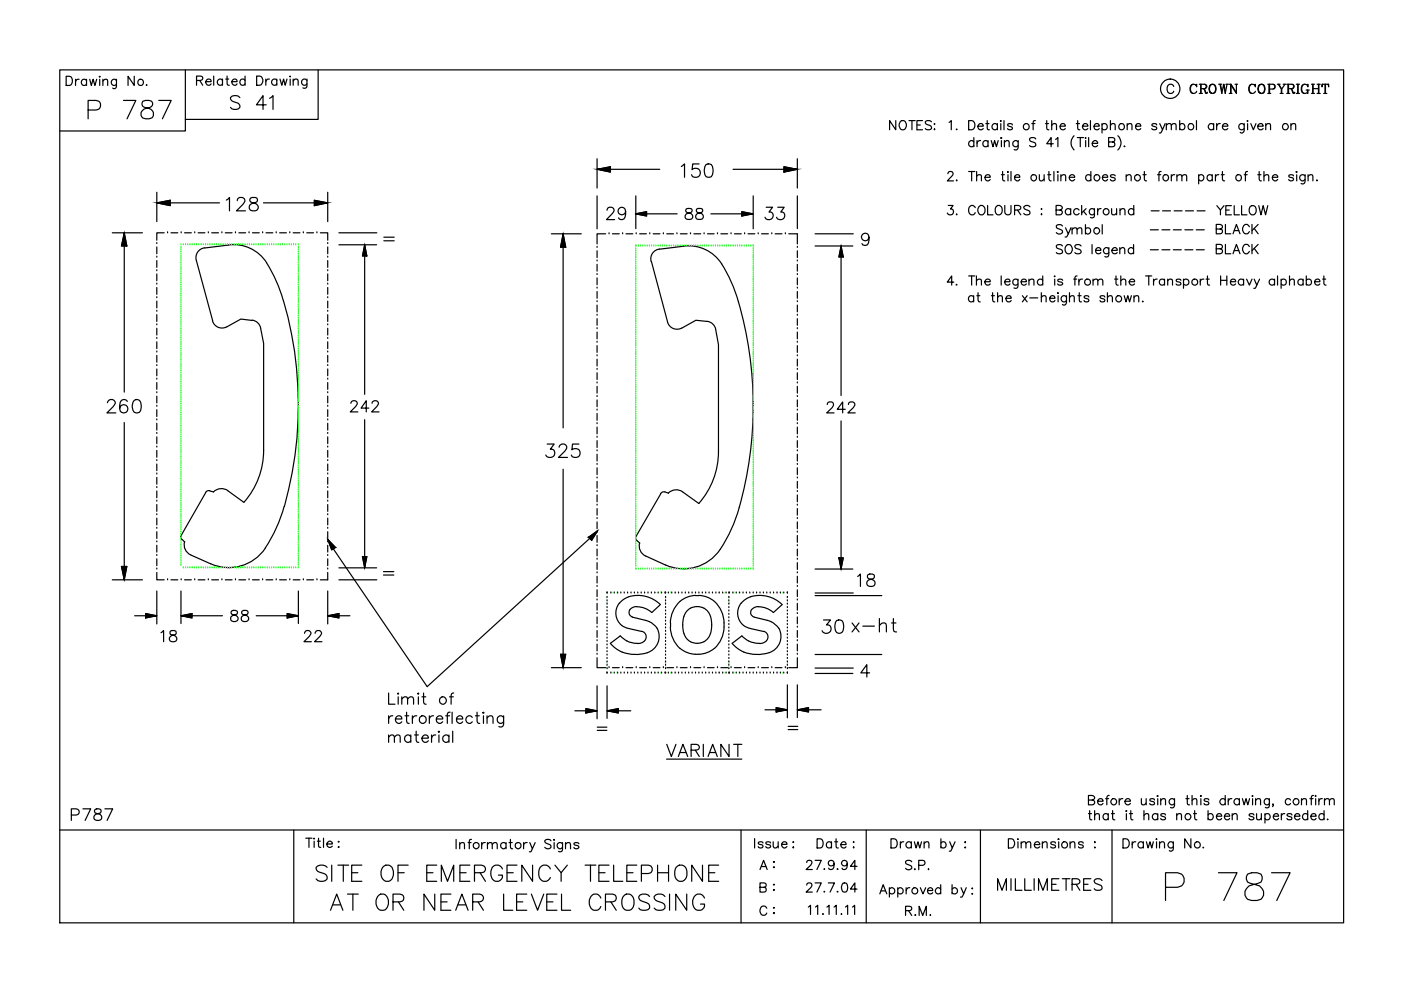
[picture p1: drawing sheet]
<svg xmlns="http://www.w3.org/2000/svg" width="297mm" height="210mm" viewBox="0 0 297 210" stroke-linecap="round" stroke-linejoin="round" font-family="sans-serif">
<g fill="none" stroke="#000" stroke-width=".25">
<path d="M12.7 14.8h272.2v180.9h-272.2zM14 16.2h.7a1.04 1.04 0 0 1 .7 .9 1.04 1.04 0 0 1-.7 1h-.7zM16 16.8v1.3M16.8 16.8a.6 .6 0 0 0-.8 .6M18.3 17.1a.61 .61 0 0 0-.9-.1 .61 .61 0 0 0 0 .9 .61 .61 0 0 0 .9-.1M18.3 16.8v1.3M19 16.8l.4 1.3 .3-1.3 .4 1.3 .4-1.3M21.1 16.8v1.3M21.1 16.2l.2 .1h-.2zM21.8 17.2l.5-.4 .4 .1 .1 1.2M21.8 16.8v1.3M24.7 16.8v1.5a.49 .49 0 0 1-.3 .4 .49 .49 0 0 1-.5 0"/>
<path d="M24.7 17.1a.61 .61 0 0 0-.9-.1 .61 .61 0 0 0 0 .9 .61 .61 0 0 0 .9-.1M28.5 16.2v1.9l-1.4-1.9v1.9M31.1 17.9v.2l.1-.1M39.3 14.8v13h-26.6M41.7 17.1l1.1-.2 .2-.2-.1-.4-.4-.2h-.8v2M42.3 17.1l.7 1M43.6 17.3h1.2a.6 .6 0 0 0-.9-.5 .6 .6 0 0 0-.2 1 .57 .57 0 0 0 1.1 0M45.3 16.1v2M47.2 17.1a.61 .61 0 0 0-.9-.1 .61 .61 0 0 0 0 .9 .61 .61 0 0 0 .9-.1M47.2 16.8v1.3M47.9 16.8h.6M48.1 16.1v1.6l.1 .3 .4 .1"/>
<path d="M49.2 17.3h1.1v-.2a.64 .64 0 0 0-1.1 0 .64 .64 0 0 0 .4 1h.3l.4-.3M52 17.1a.61 .61 0 0 0-.9-.1 .61 .61 0 0 0 0 .9 .61 .61 0 0 0 .9-.1M52 16.1v2M54.4 16.1h.6a1.02 1.02 0 0 1 .8 1 1.02 1.02 0 0 1-.8 1h-.6zM56.4 16.8v1.3M57.1 16.8a.64 .64 0 0 0-.7 .5M58.7 17.1a.61 .61 0 0 0-.9-.1 .61 .61 0 0 0 0 .9 .61 .61 0 0 0 .9-.1M58.7 16.8v1.3M59.4 16.8l.3 1.3 .4-1.3 .4 1.3 .3-1.3M61.5 16.8v1.3M61.5 16.1v.2zM62.2 17.1l.4-.3h.5l.1 1.3"/>
<path d="M62.2 16.8v1.3M65.1 16.8v1.4a.53 .53 0 0 1-.9 .4M65.1 17.1a.63 .63 0 0 0-1-.2 .63 .63 0 0 0 0 1 .63 .63 0 0 0 1-.1M67.5 14.8v10.5h-28.2M248.8 18.3a.72 .72 0 0 0-.8-.4 .72 .72 0 0 0-.5 .7 1.08 1.08 0 0 0 .5 1.2 .7 .7 0 0 0 .8-.5M253 17.9a1.11 1.11 0 0 0 0 1.9M253.6 18.1l.1 .3v-.5l-.1 .2a.75 .75 0 0 0-.8-.2 .75 .75 0 0 0-.5 .7v.5a.72 .72 0 0 0 .6 .7 .72 .72 0 0 0 .8-.5M254.3 17.9h1.1l.3 .1a.42 .42 0 0 1 0 .7l-1.1 .1M254.3 19.8h.6M254.6 17.9v1.9M255.1 18.8l.3 .2 .3 .6h.3M255.3 18.9l.4 .9h.2l.1-.2"/>
<path d="M255.4 17.9l.3 .3-.3 .6M257 17.9a1.01 1.01 0 0 0-.7 1 1.01 1.01 0 0 0 .9 .9 1.01 1.01 0 0 0 .6-1 1.01 1.01 0 0 0-.8-.9 1.13 1.13 0 0 0 0 1.9M257.2 17.9a1.13 1.13 0 0 1 0 1.9M258.4 17.9h.7M258.7 17.9l.4 1.9 .3-1.9 .4 1.9 .4-1.9M258.8 17.9l.3 1.4M259.5 17.9l.3 1.4M259.9 17.9h.5M260.6 19.8h.6M260.6 17.9h.4M260.9 17.9v1.9M261.8 17.9h.6"/>
<path d="M262.1 19.6l-1.1-1.7v1.9M262.1 17.9v1.9l-1.1-1.8M265.4 17.9a1.11 1.11 0 0 0 0 1.9M266.1 18.1l.1 .3v-.5l-.1 .2a.75 .75 0 0 0-.8-.2 .75 .75 0 0 0-.5 .7v.5a.72 .72 0 0 0 .6 .7 .72 .72 0 0 0 .8-.5M267.4 17.9a1 1 0 0 0-.7 1 1 1 0 0 0 .9 .9 1.06 1.06 0 0 0 .6-1 1.06 1.06 0 0 0-.6-.9 1.04 1.04 0 0 0-.8 .9 1.04 1.04 0 0 0 .6 1M267.6 17.9a1.13 1.13 0 0 1 0 1.9M268.8 17.9h1.1h.3l.2 .3-.2 .6-1 .1M268.8 19.8h.6M269 17.9v1.9M269.2 17.9v1.9M269.9 17.9a.52 .52 0 0 1 .4 .5 .52 .52 0 0 1-.4 .5M270.8 17.9h.6"/>
<path d="M271 17.9l.7 1v.9M271.1 17.9l.7 1v.9M271.4 19.8h.6M272 17.9h.6M272.4 17.9l-.6 1M272.8 17.9h1.1l.4 .1 .1 .4-.2 .3-1 .1M272.8 19.8h.6M273.1 17.9v1.9M273.2 17.9v1.9M273.7 18.8l.2 .2 .4 .7 .2-.1M273.8 18.9l.4 .9h.2l.1-.2M273.9 17.9l.4 .3-.2 .5-.2 .1"/>
<path d="M274.8 19.8h.7M274.8 17.9h.7M275.1 17.9v1.9M275.2 17.9v1.9M276.5 17.9a1.11 1.11 0 0 0 0 1.9M276.9 19.1h.7M277.2 18.1l.1 .3v-.5l-.1 .2a.75 .75 0 0 0-.8-.2 .75 .75 0 0 0-.5 .7 1.01 1.01 0 0 0 .6 1.2l.7-.2M277.2 19.1v.7M277.3 19.1v.7M278.1 19.8h.6M278.1 17.9h.6M278.3 17.9v1.9"/>
<path d="M278.4 17.9v1.9M278.4 18.8h1.1M279.2 19.8h.7M279.2 17.9h.7M279.5 17.9v1.9M279.6 17.9v1.9M280.4 17.9l-.1 .5v-.5h1.4v.5l-.1-.5M280.6 19.8h.7M280.9 17.9v1.9M281 17.9v1.9M18.7 23.3h1.7a1.02 1.02 0 0 0 .9-1 1.02 1.02 0 0 0-.9-1h-1.7v3.9M26.2 21.3h2.6l-1.9 3.9"/>
<path d="M30.3 21.5a.81 .81 0 0 0 .4 1.3 1.62 1.62 0 0 1 1.8 1.7l-.1 .3a1.64 1.64 0 0 1-2.5-.3 1.35 1.35 0 0 1 1.1-1.6l.8-.1a.78 .78 0 0 0 .3-1.3l-.5-.2zM33.7 21.3h2.6l-1.9 3.9M50.9 20.7a1.32 1.32 0 0 0-2 0 .84 .84 0 0 0 .6 .8l.8 .3a.74 .74 0 0 1 .3 1.3 1.4 1.4 0 0 1-1.7-.3M56.4 22.2h-2l1.4-1.9v2.9M57.2 20.8l.7-.5v2.9M126.6 35.9l2.8-.6v1.2zM126.6 33.7v6.2M126.6 35.9h13.3M144.5 35.3l.6-.5v2.8M148.2 34.8h-1.3l-.2 1.2a.99 .99 0 0 1 1.5-.1 .99 .99 0 0 1-.1 1.5 .99 .99 0 0 1-1.5-.4M149.7 34.9a.93 .93 0 0 1 1.4 .4 2.49 2.49 0 0 1-.3 2.2 .93 .93 0 0 1-1.3-.5 2.49 2.49 0 0 1 .2-2.1zM155.4 35.9h13.7"/>
<path d="M166.2 35.3l2.9 .6-2.9 .6zM169.1 33.7v6.2M189.9 25.6v1.9l-1.3-1.9v1.9M191 25.7a.94 .94 0 0 1 1.2 .4 .94 .94 0 0 1-.2 1.2 .74 .74 0 0 1-.9 .2 .74 .74 0 0 1-.5-.7v-.5zM192.7 25.6h1.3M193.4 25.6v1.9M194.4 26.5h.7M195.6 25.6h-1.2v1.9h1.2M197.5 25.8a.75 .75 0 0 0-1.3 .2l.4 .4 .7 .3 .2 .6a.92 .92 0 0 1-1.3 0M198 26.3h.2l-.1 .1zM198 27.4h.2zM201 36.8l.3-.4h.4l.3 .2a.57 .57 0 0 1-.2 .8l-1 1h1.4"/>
<path d="M201.2 26l.5-.4v1.9M202.8 27.3v.2l.1-.1M202.8 38.1v.3l.1-.2M205.4 25.6h.6a1.02 1.02 0 0 1 .7 .9 1.02 1.02 0 0 1-.7 1h-.6zM205.4 36.4h1.3M206 36.4v2M206.5 30.1a.62 .62 0 0 0-.9-.1 .62 .62 0 0 0 0 .9 .62 .62 0 0 0 .9 0M206.5 29.2v1.9M207.1 37.4a.67 .67 0 0 1 .9-.3l.1 1.3M207.1 36.4v2M207.2 29.8v1.3M207.3 26.8h1.2a.61 .61 0 0 0-.9-.5 .61 .61 0 0 0-.2 1 .6 .6 0 0 0 1.1 0"/>
<path d="M207.9 29.8a.72 .72 0 0 0-.7 .6M208.8 37.6h1.1a.6 .6 0 0 0-.8-.5 .6 .6 0 0 0-.2 1 .57 .57 0 0 0 1 0M209 26.2h.7M209.3 25.6v1.5l.1 .3 .4 .1M209.5 30.1a.62 .62 0 0 0-.9-.1 .62 .62 0 0 0 0 .9 .62 .62 0 0 0 .9 0M209.5 29.8v1.3M210.2 29.8l.3 1.3 .4-1.3 .4 1.3 .3-1.3M211.5 26.5a.64 .64 0 0 0-1-.1 .64 .64 0 0 0 0 1 .64 .64 0 0 0 1-.1M211.5 26.2v1.3M212.1 25.7h.2zM212.2 29.3h.2zM212.2 26.2v1.3"/>
<path d="M212.3 29.8v1.3M212.3 37h.7M212.6 36.4v1.6l.1 .2 .3 .2M212.9 25.6v1.9M213 30.2l.4-.4 .5 .1 .1 1.2M213 29.8v1.3M213.7 36.4v.2zM213.7 37v1.4M214.3 36.4v2M214.6 26.5a.57 .57 0 0 0-1 0l.1 .2 .9 .3v.3a.62 .62 0 0 1-1 0M215.1 37.6h1.1a.6 .6 0 0 0-.8-.5 .6 .6 0 0 0-.2 1 .57 .57 0 0 0 1 0M215.9 29.8v1.5a.53 .53 0 0 1-.9 .4"/>
<path d="M215.9 30.1a.64 .64 0 0 0-1-.1 .64 .64 0 0 0 0 1 .64 .64 0 0 0 1-.1M218.8 26.2h.6M219.5 25.6l-.4 .1-.1 .3v1.5M219.6 29.5a.73 .73 0 0 0-.7-.4 .73 .73 0 0 0-.6 .5l.2 .3 .9 .4a.5 .5 0 0 1 0 .7 .99 .99 0 0 1-1.1-.1M220.4 37v1.2l.5 .2 .5-.4M221.4 37v1.4M221.7 26.2h.6M221.9 25.6v1.5l.1 .3 .4 .1M222.1 37h.7M222.4 36.4v1.6l.1 .2 .4 .2M223 26.6l.4-.4 .5 .1 .1 1.2M223 25.6v1.9"/>
<path d="M223.3 30.5h-1.4l1-1.3v1.9M223.4 36.4v2M223.8 29.5l.5-.3v1.9M224.2 36.4h.2l-.1 .2zM224.3 37v1.4M224.8 26.8h1.1a.57 .57 0 0 0-.7-.6 .57 .57 0 0 0-.4 .8 .6 .6 0 0 0 .4 .5 .6 .6 0 0 0 .7-.2M224.9 37.4l.5-.4 .5 .1v1.3M224.9 37v1.4M226.7 37.6h1.2a.62 .62 0 0 0-1-.4 .62 .62 0 0 0 .1 1 .54 .54 0 0 0 .9-.1M227.7 28.8a2.08 2.08 0 0 0 0 3M228.2 26.2h.7M228.4 29.2h1.3"/>
<path d="M228.5 25.6v1.5l.1 .3 .4 .1M229 29.2v1.9M229.5 26.8h1.1a.61 .61 0 0 0-.8-.5 .61 .61 0 0 0-.2 1 .6 .6 0 0 0 1 0M230.2 29.2v.1zM230.2 29.8v1.3M230.8 29.2v1.9M231.2 25.6v1.9M231.3 37.3a.62 .62 0 0 0-.9-.1 .62 .62 0 0 0 0 .9 .62 .62 0 0 0 .9 0M231.3 36.4v2M231.6 30.4h1.1a.62 .62 0 0 0-.8-.5 .62 .62 0 0 0-.2 1 .65 .65 0 0 0 1 0M232 26.8h1.1a.58 .58 0 0 0-.7-.6 .58 .58 0 0 0-.4 .8 .6 .6 0 0 0 .4 .5 .6 .6 0 0 0 .7-.2M233.7 26.5a.62 .62 0 0 1 .9-.1 .62 .62 0 0 1 0 .9 .62 .62 0 0 1-.9 0"/>
<path d="M233.7 26.2v2M233.7 37.6h1.1a.6 .6 0 0 0-.8-.5 .6 .6 0 0 0-.2 1 .57 .57 0 0 0 1 0M235 30.1l1.1-.1 .3-.3-.1-.4-.4-.1h-.9v1.9h.9a.51 .51 0 0 0 .5-.5 .51 .51 0 0 0-.5-.5M235.4 26.6l.5-.4 .5 .1v1.2M235.4 25.6v1.9M236.4 37.3a.62 .62 0 0 0-1 0 .9 .9 0 0 0 1 .5v.3a.57 .57 0 0 1-1 0M237 28.8a1.99 1.99 0 0 1 0 3M238.4 30.9v.2l.1-.1M238.8 37.4l.4-.4 .5 .1 .1 1.3M238.8 37v1.4M239 26.6l.5-.4 .4 .1 .1 1.2M239 26.2v1.3"/>
<path d="M240.8 26.8h1.1a.57 .57 0 0 0-.7-.6 .57 .57 0 0 0-.4 .8 .6 .6 0 0 0 .4 .5 .6 .6 0 0 0 .7-.2M242.3 37h.7M242.6 36.4v1.6l.1 .2 .4 .2M245.3 26.5a.6 .6 0 0 0-1.1 0l1 .5 .1 .3a.65 .65 0 0 1-1.1 0M245.4 37h.7M245.9 26.2l.6 1.3 .5-1.3M246.2 36.4h-.4l-.1 .3v1.7M246.5 27.5l-.4 .7h-.3M247.3 26.6l.4-.4 .6 .1v1.2M247.3 26.2v1.3M248.3 26.6l.5-.4 .5 .1 .1 1.2M248.3 37v1.4"/>
<path d="M249.1 37a.58 .58 0 0 0-.8 .6M249.5 37.4a.72 .72 0 0 1 1-.3l.1 1.3M249.5 37v1.4M250.1 26.5a.62 .62 0 0 1 .9-.1 .62 .62 0 0 1 0 .9 .62 .62 0 0 1-.9 0M250.1 25.6v1.9M250.6 37.4a.67 .67 0 0 1 .9-.3l.1 1.3M253.7 25.6v1.9M254.1 37.3a.62 .62 0 0 1 .9-.1 .62 .62 0 0 1 0 .9 .62 .62 0 0 1-.9 0M254.1 37v2M257 37.3a.62 .62 0 0 0-.9-.1 .62 .62 0 0 0 0 .9 .62 .62 0 0 0 .9 0M257 37v1.4M257.3 26.5a.64 .64 0 0 0-.9-.1 .64 .64 0 0 0 0 1 .64 .64 0 0 0 .9-.1"/>
<path d="M257.3 26.2v1.3M257.7 37v1.4M258 26.2v1.3M258.4 37a.58 .58 0 0 0-.7 .6M258.7 26.2a.64 .64 0 0 0-.7 .6M258.9 37h.7M259.2 26.8h1.1a.62 .62 0 0 0-.9-.5 .62 .62 0 0 0-.1 1 .65 .65 0 0 0 1 0M259.2 36.4v1.6l.1 .2 .3 .2M263.8 26.2v1.5a.54 .54 0 0 1-.9 .4M263.8 26.5a.64 .64 0 0 0-1-.1 .64 .64 0 0 0 0 1 .64 .64 0 0 0 1-.1M263.8 37h.6M264.5 26.2v1.3"/>
<path d="M264.5 25.6v.1zM264.5 36.4h-.4l-.1 .3v1.7M265.2 26.2l.5 1.3 .6-1.3M266.7 26.8h1.1a.62 .62 0 0 0-.9-.5 .62 .62 0 0 0-.1 1 .65 .65 0 0 0 1 0M266.7 37h.6M267 36.4v1.6l.1 .2 .3 .2M268 37.4l.4-.4 .5 .1 .1 1.3M268 36.4v2M268.4 26.6l.4-.4 .5 .1 .1 1.2M268.4 26.2v1.3M269.8 37.6h1.1a.62 .62 0 0 0-1-.4 .62 .62 0 0 0 .2 1 .54 .54 0 0 0 .8-.1M273.7 26.6l.5-.4 .4 .1 .1 1.2"/>
<path d="M273.7 26.2v1.3M274.2 37.3a.62 .62 0 0 0-1 0 .9 .9 0 0 0 1 .5v.3a.57 .57 0 0 1-1 0M274.8 36.4h.2l-.1 .2zM274.9 37v1.4M276.7 37l-.1 1.8-.3 .2-.4-.1M276.7 37.3a.64 .64 0 0 0-.9-.1 .64 .64 0 0 0 0 .9 .64 .64 0 0 0 .9 0M277.3 37.4l.5-.4 .5 .1 .1 1.3M277.3 37v1.4M279.2 38.1v.3l.1-.2M23.8 49.4h6.4M26.3 49.4l.6 2.8h-1.1zM26.3 49.4v33.7"/>
<path d="M33.2 43l2.9-.5v1.1zM33.2 40.8v6.2M33.2 43h13.3M33.2 57.4h.1M33.2 54.5h.1M33.2 51.6h.1M33.2 52.4v1.4M33.2 55.2v1.5M33.2 58.1v1.4M34.8 49.4h-1.6v1.5M35.5 49.4h.1M36.3 49.4h1.4"/>
<path d="M38.4 49.4h.1M39.1 49.4h1.5M41.3 49.4h.1M42 49.4h1.4M43.4 52.6a2.1 2.1 0 0 0-1.8 2.6l3.5 12.8M44.2 49.4h.1M44.9 49.4h1.4M47 49.4h.1M47.8 49.4h1.4M48 42.4l.7-.5v2.8M48.5 51.9a8.3 8.3 0 0 1 8 3.8M48.6 51.9l-5.2 .7"/>
<path d="M49.9 49.4h.1M50.3 42.5l.3-.5a.96 .96 0 0 1 1.2 .1l.1 .3-.1 .5-1.7 1.8h1.9M50.6 49.4h1.5M52.8 49.4h.1M53.1 42a.56 .56 0 0 0 .3 .9 1.23 1.23 0 0 1 1.4 1.3l-.2 .2a.99 .99 0 0 1-1.1 .3 .99 .99 0 0 1-.7-.9 1.4 1.4 0 0 1 1.4-.9 .57 .57 0 0 0 .3-.9l-.4-.1zM53.5 49.4h1.5M55.7 49.4h.1M55.9 43h13.6M56.4 49.4h1.4M56.5 55.7a30.9 30.9 0 0 1 3.6 8M58.6 49.4h.1M59.3 49.4h1.4"/>
<path d="M61.4 49.4h.1M62.2 49.4h1.4M64.3 49.4h.1M65 49.4h1.5M66.6 42.5l2.9 .5-2.9 .6zM67.2 49.4h.1M67.9 49.4h1.6v1.5M69.5 51.6h.1M69.5 54.5h.1M69.5 57.4h.1M69.5 40.8v6.2M69.5 52.4v1.4"/>
<path d="M69.5 55.2v1.5M69.5 58.1v1.4M71.9 51.9h8M71.9 49.4h8M77.3 51.9l.5 2.4h-1zM77.3 51.9v31.7M81.4 50.3h2.2M81.4 51.1h2.2M116.9 49.6h6.3M119.4 49.6l.5 2.8h-1.1zM119.4 49.6v41.1M126.6 58.2h.1"/>
<path d="M126.6 55.3h.1M126.6 52.5h.1M126.6 53.2v1.4M126.6 56v1.5M126.6 58.9v1.5M126.6 41.5v7M128.4 49.6h-1.8v2.1M128.7 44.6l.2-.5 .8-.2a.65 .65 0 0 1 .4 1.1l-1.5 1.6h1.7M129.1 49.6h.1M129.9 49.6h1.4M132 49.6h.1M132.6 44.8a.81 .81 0 0 1-1.1 .7 .81 .81 0 0 1-.3-1.3 .81 .81 0 0 1 1.3 .1 2.34 2.34 0 0 1-.2 2.1 .75 .75 0 0 1-1.1-.2"/>
<path d="M132.7 49.6h1.5M134.7 45.3h8.9M134.7 45.3l2.4-.4v.9zM134.8 41.5v7M134.9 49.6h.1M135.6 49.6h1.4M137.8 49.6h.1M138.1 55.4l3.4 12.8M138.5 49.6h1.4M139.8 52.8a2.1 2.1 0 0 0-1.7 2.6M140.6 49.6h.1M141.4 49.6h1.4"/>
<path d="M143.5 49.6h.1M144.2 49.6h1.5M145 52.2a8.3 8.3 0 0 1 8 3.8M145 52.2l-5.2 .6M145.5 44.3l-.1 .4a1.26 1.26 0 0 0 1.1 .6 .64 .64 0 0 1 .4 .7 .64 .64 0 0 1-.6 .5 .76 .76 0 0 1-1-.4 .73 .73 0 0 1 .6-.9l.7-.2 .1-.5a.93 .93 0 0 0-1.2-.2zM146.4 49.6h.1M147.1 49.6h1.5M147.8 44.3l-.2 .4a1.26 1.26 0 0 0 1.2 .6 .64 .64 0 0 1 .3 .7 .64 .64 0 0 1-.6 .5 .76 .76 0 0 1-1-.4 .73 .73 0 0 1 .7-.9l.7-.2 .1-.5a.93 .93 0 0 0-1.2-.2zM149.3 49.6h.1M150 49.6h1.4M150.7 45.3h9M152.1 49.6h.1"/>
<path d="M152.8 49.6h1.5M153 55.9a30.9 30.9 0 0 1 3.5 8M155 49.6h.1M155.7 49.6h1.5M157.3 44.9l2.4 .4-2.4 .5zM157.9 49.6h.1M158.6 49.6h1.4M159.7 41.5v7M160.8 49.6h.1M161.5 49.6h1.4M162.4 43.9h1.4l-.8 1.1a.84 .84 0 0 1 1 .9 .84 .84 0 0 1-1.2 .7l-.4-.2-.2-.3M163.6 49.6h.1"/>
<path d="M164.4 49.6h1.4M164.9 43.9h1.4l-.8 1.1a.83 .83 0 0 1 .9 .9 .83 .83 0 0 1-1.1 .7l-.4-.2-.3-.3M166.5 49.6h.1M167.2 49.6h1.9v2.1M169.1 41.5v7M169.1 52.5h.1M169.1 55.3h.1M169.1 58.2h.1M169.1 53.2v1.4M169.1 56v1.5M169.1 58.9v1.5M172.8 49.6h8.1"/>
<path d="M172.8 52.2h8M178.3 52.2l.5 2.3h-.9zM178.3 52.2v31.7M184.2 50.3a.8 .8 0 0 1-1 .7 .8 .8 0 0 1-.4-1.2 .8 .8 0 0 1 1.3 0 2.4 2.4 0 0 1-.2 2.1 .79 .79 0 0 1-1.1-.3M201.1 43.6h1l-.6 .7a.65 .65 0 0 1 .6 1 .65 .65 0 0 1-1.1 0l-.2-.1M202.2 59.8h-1.4l1-1.3v2M202.8 45.3l-.1 .2h.2M205.4 58.5h1.3M206 58.5v2M206.8 44a.72 .72 0 0 0-.9-.4 .72 .72 0 0 0-.5 .7 .86 .86 0 0 0 .1 1 .86 .86 0 0 0 1 .2l.3-.4M207 59.5a.71 .71 0 0 1 1-.2l.1 1.2M207 58.5v2"/>
<path d="M207.5 43.9l.2-.2a.93 .93 0 0 1 1.1 .4 .93 .93 0 0 1-.2 1.2l-.1 .2a.95 .95 0 0 1-1.1-.5 .95 .95 0 0 1 .1-1.1zM208.8 59.7h1.1a.57 .57 0 0 0-.5-.6 .57 .57 0 0 0-.6 .6v.2a.63 .63 0 0 0 .5 .6 .63 .63 0 0 0 .6-.3M209.4 43.6v2h1.1M211.2 43.9l.1-.2a.9 .9 0 0 1 1.1 .3 .9 .9 0 0 1 0 1.1 .72 .72 0 0 1-.8 .5 .72 .72 0 0 1-.6-.8zM212.3 58.5v2M213 59.7h1.1a.6 .6 0 0 0-.8-.5 .6 .6 0 0 0-.2 1 .62 .62 0 0 0 1 0M213 43.6v1.4a.67 .67 0 0 0 .7 .6 .67 .67 0 0 0 .6-.6v-1.4M215.1 44.5h.9a.5 .5 0 0 0 .4-.6l-.4-.3h-.9v2M215.7 44.5l.7 1.1M215.8 59.2l-.1 1.8-.3 .1-.4-.1M215.8 59.4a.62 .62 0 0 0-.9 0 .62 .62 0 0 0 0 .9 .62 .62 0 0 0 .9-.1M216.5 59.7h1.1a.6 .6 0 0 0-.8-.5 .6 .6 0 0 0-.2 1 .62 .62 0 0 0 1 0"/>
<path d="M218.2 59.5a.72 .72 0 0 1 .9-.2l.1 1.2M218.2 59.2v1.3M218.4 43.9a.73 .73 0 0 0-.7-.4 .73 .73 0 0 0-.6 .5l.2 .3 .7 .3a.47 .47 0 0 1 .4 .4 .47 .47 0 0 1-.2 .5 .91 .91 0 0 1-1.1-.2M220.7 44.3h.2zM220.8 45.3v.3zM221.1 59.4a.64 .64 0 0 0-1-.1 .64 .64 0 0 0 0 1 .64 .64 0 0 0 1-.1M221.1 58.5v2M223.6 58.5v.2zM223.6 59.2v1.3M223.9 44.5l1.1-.1a.4 .4 0 0 0 .2-.4 .4 .4 0 0 0-.2-.3l-1.1-.1v2h.9a.51 .51 0 0 0 .4-.6 .51 .51 0 0 0-.4-.5M225.3 52.2a.73 .73 0 0 0-.7-.4 .73 .73 0 0 0-.6 .5l.1 .3 1 .4 .2 .6a.92 .92 0 0 1-1.3 0M225.3 47.9a.73 .73 0 0 0-.7-.3 .73 .73 0 0 0-.6 .5l.1 .3 1.1 .5 .1 .4a.84 .84 0 0 1-1.3 0"/>
<path d="M225.3 59.4a.65 .65 0 0 0-1 0v.2l.9 .3 .1 .3a.65 .65 0 0 1-1 0M225.9 48.3l.6 1.3 .5-1.3M226.2 51.9a.95 .95 0 0 1 1.1 .5 .95 .95 0 0 1-.2 1.2 .74 .74 0 0 1-.8 .2 .74 .74 0 0 1-.5-.7 1.15 1.15 0 0 1 .4-1.2zM226.5 49.6l-.4 .6h-.3M227 44.5a.63 .63 0 0 0-.9-.1 .63 .63 0 0 0 0 1 .63 .63 0 0 0 .9-.1M227 44.2v1.4M227.3 48.7l.5-.4 .5 .1 .1 1.2M227.3 48.3v1.3M227.6 59.2h.7M228.4 58.5l-.4 .1-.1 .3v1.6M228.4 48.7l.4-.4 .5 .1 .1 1.2M228.7 59.2v1.3"/>
<path d="M228.8 44.5a.63 .63 0 0 0-1-.1 .63 .63 0 0 0 0 1 .63 .63 0 0 0 1-.1M229.2 52.2a.73 .73 0 0 0-.7-.4 .73 .73 0 0 0-.6 .5l.2 .3 .9 .4 .2 .6a.92 .92 0 0 1-1.3 0M229.3 43.6v2M229.5 59.2a.64 .64 0 0 0-.8 .5M229.7 44.8l.6 .8M230.1 48.6a.62 .62 0 0 1 .9-.1 .62 .62 0 0 1 0 .9 .62 .62 0 0 1-.9-.1M230.1 47.6v2M230.3 44.2l-1 1M231.5 51.9v1.9M231.7 59.5l.5-.3 .5 .1 .1 1.2M231.7 59.2v1.3M232 44.2v1.8l-.3 .2-.5-.1"/>
<path d="M232 44.5a.61 .61 0 0 0-.9-.1 .61 .61 0 0 0 0 1 .61 .61 0 0 0 .9-.1M232.3 53.1h1.1a.55 .55 0 0 0-.6-.6 .55 .55 0 0 0-.5 .6 .61 .61 0 0 0 .4 .7 .61 .61 0 0 0 .7-.2M232.7 44.2v1.4M232.8 59.5l.4-.3 .5 .1 .1 1.2M233.4 44.2a.58 .58 0 0 0-.7 .6M233.7 47.6v2M235.1 52.5v1.5a.51 .51 0 0 1-.3 .5 .51 .51 0 0 1-.6-.1M235.1 52.8a.64 .64 0 0 0-.9-.1 .64 .64 0 0 0 0 .9 .64 .64 0 0 0 .9 0M235.7 44.2l.1 1.3 .5 .1 .4-.4M235.7 53.1h1.2a.57 .57 0 0 0-.6-.6 .57 .57 0 0 0-.6 .6 .64 .64 0 0 0 .4 .7 .64 .64 0 0 0 .8-.2M236.3 59.2h.7M236.6 58.5v1.6l.1 .3 .4 .1"/>
<path d="M236.7 44.2v1.4M237.4 52.9l.5-.4 .5 .1 .1 1.2M237.4 52.5v1.3M237.5 44.6l.4-.4 .5 .1 .1 1.3M237.5 44.2v1.4M237.6 59.5l.5-.3 .5 .1 .1 1.2M237.6 58.5v2M239.4 59.7h1.2a.57 .57 0 0 0-.6-.6 .57 .57 0 0 0-.6 .6v.2a.63 .63 0 0 0 .5 .6 .63 .63 0 0 0 .7-.3M240.3 52.8a.64 .64 0 0 0-.9-.1 .64 .64 0 0 0 0 .9 .64 .64 0 0 0 .9 0M240.3 51.9v1.9M240.4 44.5a.63 .63 0 0 0-1-.1 .63 .63 0 0 0 0 1 .63 .63 0 0 0 1-.1M240.4 43.6v2"/>
<path d="M242.9 58.5h1.3M243.6 58.5v2M243.9 53h1.7M243.9 48.7h1.7M244.1 44.7h1.7M244.6 59.2v1.3M245.3 59.2a.64 .64 0 0 0-.7 .5M246.4 53h1.6M246.4 48.7h1.6M246.5 44.7h1.7M246.9 59.4a.62 .62 0 0 0-.9 0 .62 .62 0 0 0 0 .9 .62 .62 0 0 0 .9-.1M246.9 59.2v1.3"/>
<path d="M247.6 59.5a.67 .67 0 0 1 .9-.2l.1 1.2M247.6 59.2v1.3M248.8 53h1.7M248.8 48.7h1.7M248.9 44.7h1.7M250.4 59.4a.62 .62 0 0 0-1 0 .9 .9 0 0 0 .9 .5l.1 .3a.62 .62 0 0 1-1 0M250.9 59.4a.64 .64 0 0 1 1-.1 .64 .64 0 0 1 0 1 .64 .64 0 0 1-1-.1M250.9 59.2v1.9M251.2 53h1.7M251.2 48.7h1.7M251.3 44.7h1.7M253.6 53h1.7"/>
<path d="M253.6 48.7h1.7M253.8 44.7h1.7M254.5 59.2v1.3M255.2 59.2a.64 .64 0 0 0-.7 .5M255.7 59.2h.7M256 58.5v1.6l.1 .3 .4 .1M257.9 52.7h1.1l.2-.3-.1-.4-.4-.2h-.8v2h.8a.53 .53 0 0 0 .5-.5 .53 .53 0 0 0-.5-.6M257.9 48.6h.8a.5 .5 0 0 0 .5-.6l-.5-.4h-.8v2h.8a.51 .51 0 0 0 .5-.5 .51 .51 0 0 0-.5-.5M258 43.6l.8 .9 .7-.9M258.8 44.5v1.1M258.8 58.5v2M258.8 59.4h1.3"/>
<path d="M259.8 51.8v2h1.2M259.8 47.6v2h1.2M259.9 44.5h.7M260.1 58.5v2M260.9 59.7h1.1a.6 .6 0 0 0-.9-.5 .6 .6 0 0 0-.1 1 .62 .62 0 0 0 1 0M261.1 43.6h-1.2v2h1.2M261.4 53.8l.7-2 .8 2M261.4 49.6l.7-2 .8 2M261.7 53.1h1M261.7 48.9h1M261.7 43.6v2h1.1M263.2 43.6v2h1.2"/>
<path d="M263.7 59.4a.64 .64 0 0 0-1-.1 .64 .64 0 0 0 0 1 .64 .64 0 0 0 1-.1M263.7 59.2v1.3M264.3 59.2l.6 1.3 .5-1.3M264.9 52.3a.74 .74 0 0 0-.9-.5 .74 .74 0 0 0-.5 .8v.4a.74 .74 0 0 0 .6 .8 .74 .74 0 0 0 .8-.5M264.9 48.1a.74 .74 0 0 0-.8-.5 .74 .74 0 0 0-.6 .7v.5a.74 .74 0 0 0 .5 .8 .74 .74 0 0 0 .9-.5M265 43.9a.74 .74 0 0 1 .8-.3 .74 .74 0 0 1 .5 .7 .86 .86 0 0 1-.1 1 .86 .86 0 0 1-1 .2 1.27 1.27 0 0 1-.2-1.6zM265.4 51.8v2M265.4 47.6v2M265.9 52.7l.9 1.1M265.9 59.2l.6 1.3 .6-1.3M265.9 48.4l.9 1.2M266.8 51.8l-1.4 1.3"/>
<path d="M266.8 47.6l-1.4 1.3M266.9 43.6l.4 2 .5-2 .5 2 .5-2M270.2 59.4a.64 .64 0 0 0-.9-.1 .64 .64 0 0 0 0 1 .64 .64 0 0 0 .9-.1M270.2 59.2v1.3M270.9 58.5v2M271.6 59.4a.62 .62 0 0 1 .9 0 .62 .62 0 0 1 0 .9 .62 .62 0 0 1-.9-.1M271.6 59.2v1.9M273.4 59.5l.5-.3 .4 .1 .1 1.2M273.4 58.5v2M276.3 59.4a.62 .62 0 0 0-.9 0 .62 .62 0 0 0 0 .9 .62 .62 0 0 0 .9-.1M276.3 59.2v1.3M277 59.4a.62 .62 0 0 1 .9 0 .62 .62 0 0 1 0 .9 .62 .62 0 0 1-.9-.1"/>
<path d="M277 58.5v2M278.7 59.7h1.1a.6 .6 0 0 0-.8-.5 .6 .6 0 0 0-.2 1 .62 .62 0 0 0 1 0M280.4 59.2h.7M280.7 58.5v1.6l.1 .3 .3 .1M33.2 77.5h.1M33.2 74.6h.1M33.2 71.8h.1M33.2 68.9h.1M33.2 66h.1M33.2 63.1h.1M33.2 60.2h.1M33.2 61v1.4"/>
<path d="M33.2 63.8v1.5M33.2 66.7v1.5M33.2 69.6v1.4M33.2 72.5v1.4M33.2 75.4v1.4M33.2 78.2v1.5M45 68a2.1 2.1 0 0 0 3.1 1.3M53.5 67.9a2.1 2.1 0 0 1 1.8 1.7M53.5 67.9l-2.4-.3-3 1.7M55.3 69.6l.6 3.2v22.7M60.1 63.7a79.3 79.3 0 0 1 .2 43.7M69.5 60.2h.1"/>
<path d="M69.5 63.1h.1M69.5 66h.1M69.5 68.9h.1M69.5 71.8h.1M69.5 74.6h.1M69.5 77.5h.1M69.5 61v1.4M69.5 63.8v1.5M69.5 66.7v1.5M69.5 69.6v1.4M69.5 72.5v1.4M69.5 75.4v1.4"/>
<path d="M69.5 78.2v1.5M126.6 78.3h.1M126.6 75.4h.1M126.6 72.6h.1M126.6 69.7h.1M126.6 66.8h.1M126.6 64h.1M126.6 61.1h.1M126.6 61.8v1.4M126.6 64.7v1.4M126.6 67.6v1.4M126.6 70.4v1.4"/>
<path d="M126.6 73.3v1.4M126.6 76.2v1.4M126.6 79v1.5M141.5 68.3a2.1 2.1 0 0 0 3.1 1.2M149.9 68.1a2.1 2.1 0 0 1 1.8 1.7M150 68.2l-2.5-.3-2.9 1.7M151.7 69.8l.6 3.3v22.7M156.5 63.9a78 78 0 0 1-1 47.4l-1.3 2.7-1.5 2.5M169.1 61.1h.1M169.1 64h.1M169.1 66.8h.1M169.1 69.7h.1"/>
<path d="M169.1 72.6h.1M169.1 75.4h.1M169.1 78.3h.1M169.1 61.8v1.4M169.1 64.7v1.4M169.1 67.6v1.4M169.1 70.4v1.4M169.1 73.3v1.4M169.1 76.2v1.4M169.1 79v1.5M202.8 60.3v.2l.1-.1M206.4 63a.61 .61 0 0 0-.9-.1 .61 .61 0 0 0 0 .9 .61 .61 0 0 0 .9-.1"/>
<path d="M206.4 62.7v1.3M207.1 62.7h.6M207.4 62.1v1.5l.1 .3 .3 .1M210.2 62.7h.6M210.5 62.1v1.5l.1 .3 .3 .1M211.5 63.1l.5-.4 .4 .1 .1 1.2M211.5 62.1v1.9M213.3 63.2h1.1a.6 .6 0 0 0-.9-.5 .6 .6 0 0 0-.1 1 .57 .57 0 0 0 1 0M216.8 62.7l1 1.3M217.8 62.7l-1 1.3M218.3 63.2h1.7M220.8 63.1l.4-.4 .5 .1 .1 1.2"/>
<path d="M220.8 62.1v1.9M222.6 63.2h1.1a.6 .6 0 0 0-.9-.5 .6 .6 0 0 0-.2 1 .57 .57 0 0 0 1.1 0M224.2 62.1h.2zM224.3 62.7v1.3M226.1 62.7v1.5a.59 .59 0 0 1-.7 .5l-.1-.1M226.1 63a.63 .63 0 0 0-.9-.1 .63 .63 0 0 0 0 .9 .63 .63 0 0 0 .9-.1M226.8 63.1l.4-.4 .5 .1 .1 1.2M226.8 62.1v1.9M228.5 62.7h.7M228.8 62.1v1.5l.1 .3 .4 .1M230.9 63a.57 .57 0 0 0-1.1 0l.1 .2 .9 .3 .1 .2a.57 .57 0 0 1-1.1 0M234.2 63a.57 .57 0 0 0-1 0l.1 .2 .9 .3v.2a.57 .57 0 0 1-1 0"/>
<path d="M234.8 63.1l.5-.4 .4 .1 .2 1.2M234.8 62.1v1.9M238.4 62.7l.3 1.3 .4-1.3 .4 1.3 .4-1.3M240.4 63.1l.5-.4 .5 .1v1.2M240.4 62.7v1.3M242.3 63.8l-.1 .1h.2M266.5 60.5l-.3 .5-.4 .1M22.8 85.4v-.1a.95 .95 0 0 1 1.1-.6l.4 .3 .1 .5-.4 .7-1.3 1.3h1.9M26.3 89.6v33.3M27 85.1a.8 .8 0 0 0-.8-.4 .8 .8 0 0 0-.7 .6 2.13 2.13 0 0 0 .3 2.1 .87 .87 0 0 0 1.2-.3 .87 .87 0 0 0-.5-1.2 .87 .87 0 0 0-1.1 .7M28.5 84.9a.88 .88 0 0 1 1.3 .4 2.45 2.45 0 0 1-.2 2.1 .95 .95 0 0 1-1.4-.4 2.14 2.14 0 0 1 .3-2.1zM33.2 97.7h.1"/>
<path d="M33.2 94.8h.1M33.2 91.9h.1M33.2 89h.1M33.2 86.1h.1M33.2 83.3h.1M33.2 80.4h.1M33.2 81.1v1.4M33.2 84v1.4M33.2 86.9v1.4M33.2 89.7v1.5M33.2 92.6v1.5M33.2 95.5v1.4"/>
<path d="M33.2 98.4v1.4M55.9 95.5a16.6 16.6 0 0 1-4.2 11M69.5 80.4h.1M69.5 83.3h.1M69.5 86.1h.1M69.5 89h.1M69.5 91.9h.1M69.5 94.8h.1M69.5 97.7h.1M69.5 81.1v1.4M69.5 84v1.4M69.5 86.9v1.4"/>
<path d="M69.5 89.7v1.5M69.5 92.6v1.5M69.5 95.5v1.4M69.5 98.4v1.4M74.4 85.5l.1-.3a.72 .72 0 0 1 1.2 .2l-.3 .8-1.1 1.1h1.6M77.3 89v31.4M78.2 86.5h-1.6l1.1-1.5v2.3M78.9 85.5v-.1a.72 .72 0 0 1 1.2-.2 .71 .71 0 0 1-.2 1l-1.1 1.1h1.6M116 94.1h1.5l-.8 1.1a.9 .9 0 0 1 .9 1.1 .9 .9 0 0 1-1.2 .7l-.4-.1-.3-.4M118.5 94.8v-.1a.95 .95 0 0 1 1.1-.6 .82 .82 0 0 1 .6 .7 .82 .82 0 0 1-.4 .8l-1.4 1.4h1.9M119.4 99.5v42.1M122.7 94.1h-1.3l-.1 1.3a.99 .99 0 0 1 1.4 0 .99 .99 0 0 1-.1 1.4 .99 .99 0 0 1-1.5-.3"/>
<path d="M126.6 98.5h.1M126.6 95.6h.1M126.6 92.7h.1M126.6 89.8h.1M126.6 87h.1M126.6 84.1h.1M126.6 81.2h.1M126.6 81.9v1.5M126.6 84.8v1.4M126.6 87.7v1.4M126.6 90.6v1.4M126.6 93.4v1.5"/>
<path d="M126.6 96.3v1.4M126.6 99.2v1.4M152.3 95.7a16.6 16.6 0 0 1-4.1 11M169.1 81.2h.1M169.1 84.1h.1M169.1 87h.1M169.1 89.8h.1M169.1 92.7h.1M169.1 95.6h.1M169.1 98.5h.1M169.1 81.9v1.5M169.1 84.8v1.4"/>
<path d="M169.1 87.7v1.4M169.1 90.6v1.4M169.1 93.4v1.5M169.1 96.3v1.4M169.1 99.2v1.4M175.4 85.8l.1-.4a.81 .81 0 0 1 1-.1l.1 .1a.83 .83 0 0 1-.2 1l-1.1 1.1h1.5M178.3 89.2v31.4M179.2 86.8h-1.7l1.2-1.6v2.3M179.9 85.8l.1-.4a.81 .81 0 0 1 1-.1 .52 .52 0 0 1 .1 .8l-1.3 1.4h1.5M33.2 117.8h.1M33.2 114.9h.1M33.2 112h.1"/>
<path d="M33.2 109.1h.1M33.2 106.3h.1M33.2 103.4h.1M33.2 100.5h.1M33.2 101.2v1.5M33.2 104.1v1.4M33.2 107v1.4M33.2 109.9v1.4M33.2 112.7v1.5M33.2 115.6v1.5M33.2 118.5v1.4M38.6 114.4l.6 .5"/>
<path d="M39.1 114.9a2.35 2.35 0 0 0 1.3 2.7M43.6 104.4l-5.2 9a.78 .78 0 0 0 .2 1M44.5 104a.78 .78 0 0 0-.9 .4M48.3 104a2.35 2.35 0 0 0-3 .3l-.8-.2M48.3 104.1l3.4 2.4M60.3 107.3a30.2 30.2 0 0 1-4.7 9.8 9.3 9.3 0 0 1-10.9 2.4l-4.2-1.8M69.5 114.3l1.6 1.8-.8 .5zM69.5 100.5h.1M69.5 103.4h.1M69.5 106.3h.1M69.5 109.1h.1M69.5 112h.1"/>
<path d="M69.5 114.9h.1M69.5 117.8h.1M69.5 101.2v1.5M69.5 104.1v1.4M69.5 107v1.4M69.5 109.9v1.4M69.5 112.7v1.5M69.5 115.6v1.5M69.5 118.5v1.4M76.8 118h1l-.5 2.4zM124.8 113.9l1.9-1.4-1.3 2.1zM126.6 118.6h.1"/>
<path d="M126.6 115.7h.1M126.6 112.8h.1M126.6 109.9h.1M126.6 107.1h.1M126.6 104.2h.1M126.6 101.3h.1M126.6 102.1v1.4M126.6 104.9v1.5M126.6 107.8v1.4M126.6 110.7v1.4M126.6 113.5v1.5M126.6 116.4v1.5"/>
<path d="M126.6 119.3v1.4M126.6 112.7l-36 32.9-20.1-29.5M134.9 113.6a.78 .78 0 0 0 .1 1M135.1 114.6l.6 .5M135.6 115.1a2.35 2.35 0 0 0 1.3 2.8 17.7 17.7 0 0 0 7.4 2.7 9.3 9.3 0 0 0 8.4-4.1M141 104.3a.78 .78 0 0 0-.9 .4l-5.2 9M141 104.3l.7 .3M144.7 104.3a2.35 2.35 0 0 0-3 .2M144.8 104.3l3.4 2.5M169.1 101.3h.1M169.1 104.2h.1M169.1 107.1h.1"/>
<path d="M169.1 109.9h.1M169.1 112.8h.1M169.1 115.7h.1M169.1 118.6h.1M169.1 102.1v1.4M169.1 104.9v1.5M169.1 107.8v1.4M169.1 110.7v1.4M169.1 113.5v1.5M169.1 116.4v1.5M169.1 119.3v1.4M177.9 118.3h.9l-.5 2.3z"/>
<path d="M23.8 122.9h6.4M25.8 120.1h1.1l-.6 2.8zM28.5 130.6h4.7M30.9 130.1l2.3 .5-2.3 .4zM33.2 125.3v7M33.2 120.6h.1M33.2 121.4v1.5h1.6M34.1 134.2l.6-.5v2.4M35.5 122.9h.1M36.1 133.8a.47 .47 0 0 0 .3 .8 1.01 1.01 0 0 1 1.1 1 .81 .81 0 0 1-.9 .5 .81 .81 0 0 1-.7-.8 1.43 1.43 0 0 1 1.4-.8l.1-.5a.84 .84 0 0 0-1.3-.2zM36.3 122.9h1.4M38.4 125.3v6.9"/>
<path d="M38.4 130.6l2.3-.5v.9zM38.4 130.6h8.8M38.4 122.9h.1M39.1 122.9h1.5M41.3 122.9h.1M42 122.9h1.4M44.2 122.9h.1M44.9 122.9h1.4M47 122.9h.1M47.8 122.9h1.4M49.1 129.5l-.1 .5 .3 .3a1.02 1.02 0 0 1 1.2 1 .79 .79 0 0 1-1 .5 .79 .79 0 0 1-.5-1l1.2-.6 .1-.4a.87 .87 0 0 0-1.2-.3zM49.9 122.9h.1"/>
<path d="M50.6 122.9h1.5M51.4 129.5l-.2 .5 .4 .3a1.02 1.02 0 0 1 1.1 1 .81 .81 0 0 1-.9 .5 .81 .81 0 0 1-.6-.8 1.43 1.43 0 0 1 1.3-.8l.1-.4a.84 .84 0 0 0-1.2-.3zM52.8 122.9h.1M53.5 122.9h1.5M54.3 130.6h9M55.7 122.9h.1M56.4 122.9h1.4M58.6 122.9h.1M59.3 122.9h1.4M60.9 130.1l2.4 .5-2.4 .4zM61.4 122.9h.1M62.2 122.9h1.4"/>
<path d="M63.3 125.3v6.9M64.3 122.9h.1M64.6 134.3l.2-.5 .2-.1a.75 .75 0 0 1 .9 .5l-.3 .7-1.2 1.2h1.6M65 122.9h1.5M66.8 134.3l.2-.5 .3-.1 .7 .1a.51 .51 0 0 1 0 .8l-1.3 1.5h1.6M67.2 122.9h.1M69.5 130.6l2.4-.5v.9zM69.5 130.6h4.7M69.5 120.6h.1M69.5 121.4v1.5h-1.6M69.5 125.3v7M71.9 120.4h8"/>
<path d="M71.9 122.9h8M81.3 121.2h2.2M81.3 121.9h2.2M118.8 138.7h1.1l-.5 2.9zM126.6 138.7h.1M126.6 135.8h.1M126.6 133h.1M126.6 130.1h.1M126.6 127.2h.1M126.6 124.3h.1M126.6 121.5h.1M126.6 122.2v1.4"/>
<path d="M126.6 125.1v1.4M126.6 127.9v1.5M126.6 130.8v1.4M126.6 133.7v1.4M126.6 136.6v1.4M126.6 139.4v2.2h1.8M128.7 125.7h.1M128.7 126.7h.1M128.7 127.4h.1M128.7 128.1h.1M128.7 128.8h.1M128.7 129.5h.1"/>
<path d="M128.7 130.3h.1M128.7 131h.1M128.7 131.7h.1M128.7 132.4h.1M128.7 133.1h.1M128.7 133.9h.1M128.7 134.6h.1M128.7 135.3h.1M128.7 136h.1M128.7 136.7h.1M128.7 137.5h.1M128.7 138.2h.1"/>
<path d="M128.7 138.9h.1M128.7 139.6h.1M129.4 136.4l1.1 1.1 1.4 .8M129.5 125.7h.1M130.2 125.7h.1M131 125.7h.1M131.5 134.8l1.4 1.1M131.5 134.8l-2.1 1.6M131.6 125.7h.1M131.9 138.3a8.3 8.3 0 0 0 5.4 .1M132.3 125.7h.1M132.9 135.9l1.3 .4 1 .1"/>
<path d="M133.1 125.7h.1M133.3 133.3l2.8 .6M133.6 129.3a.99 .99 0 0 0 .5 1.5M133.8 125.7h.1M134.1 130.9l2.8 .6M134.5 125.7h.1M135 128.6a1.87 1.87 0 0 0-1.5 .7M135 128.7l1.7 .3 1.5 .9 1.8-1.7a6.1 6.1 0 0 0-8.7-.3 3.3 3.3 0 0 0 2 5.3M135.2 125.7h.1M135.9 125.7h.1M136.1 133.9a1.32 1.32 0 0 1 .9 1.5 1.32 1.32 0 0 1-1.4 1h-.5M136.7 125.7h.1"/>
<path d="M136.9 131.5l.7 .3M137.4 125.7h.1M137.6 131.8l.8 .5 .9 .9M138.1 125.7h.1M138.8 125.7h.1M139.3 133.2a3.6 3.6 0 0 1-2 5.2M139.5 125.7h.1M140.3 125.7h.1M141 125.7h.1M141.1 125.7h.1M141.1 126.7h.1M141.1 127.4h.1"/>
<path d="M141.1 128.1h.1M141.1 128.8h.1M141.1 129.5h.1M141.1 130.3h.1M141.1 131h.1M141.1 131.7h.1M141.1 132.4h.1M141.1 133.1h.1M141.1 133.9h.1M141.1 134.6h.1M141.1 135.3h.1M141.1 136h.1"/>
<path d="M141.1 136.7h.1M141.1 137.5h.1M141.1 138.2h.1M141.1 138.9h.1M141.1 139.6h.1M141.7 125.7h.1M142.1 132.9a6.4 6.4 0 0 0 2.1 4.6M142.2 132.1v.8M142.4 125.7h.1M143.1 125.7h.1M143.9 125.7h.1M144.2 137.5l1.5 .9 1.8 .3"/>
<path d="M144.6 125.7h.1M145 134.3a2.93 2.93 0 0 0 2.8 2.1 2.93 2.93 0 0 0 2.8-2.1M145.3 125.7h.1M146 125.7h.1M146.7 125.7h.1M147.5 125.7h.1M147.5 126.2a5.6 5.6 0 0 0-5.4 5.9M148.2 126.2a5.6 5.6 0 0 1 5.3 5.9M148.2 126.3h-.7M148.2 125.7h.1M148.9 125.7h.1M149.6 125.7h.1"/>
<path d="M150.3 125.7h.1M150.6 134.3l.2-.7a4.8 4.8 0 0 0-1.2-4.4 3 3 0 0 0-3.2-.2 3 3 0 0 0-1.6 2.8v1.4l.2 1.1M151.1 125.7h.1M151.5 137.5a5.5 5.5 0 0 1-4 1.2M151.8 125.7h.1M152.5 125.7h.1M153.2 125.7h.1M153.5 132.1v.8M153.5 132.9a6.4 6.4 0 0 1-2 4.6M153.9 125.7h.1M154.5 139.6h.1M154.5 138.9h.1"/>
<path d="M154.5 138.2h.1M154.5 137.5h.1M154.5 136.7h.1M154.5 136h.1M154.5 135.3h.1M154.5 134.6h.1M154.5 133.9h.1M154.5 133.1h.1M154.5 132.4h.1M154.5 131.7h.1M154.5 131h.1M154.5 130.3h.1"/>
<path d="M154.5 129.5h.1M154.5 128.8h.1M154.5 128.1h.1M154.5 127.4h.1M154.5 126.7h.1M154.5 125.7h.1M154.7 125.7h.1M155.4 125.7h.1M156.1 125.7h.1M156.8 125.7h.1M157.1 127.9a3.3 3.3 0 0 0 2 5.3l2.8 .7M157.3 134.8l1.4 1.1"/>
<path d="M157.3 134.8l-2.1 1.6a7.1 7.1 0 0 0 7.9 2M157.5 125.7h.1M158.3 125.7h.1M158.7 135.9l1.3 .4 1 .1M159 125.7h.1M159.1 126.5a6.8 6.8 0 0 1 6.7 1.7M159.2 126.5l-1.4 .7-.7 .7M159.7 125.7h.1M159.9 130.9l2.8 .6M160.4 125.7h.1M160.8 128.7l1.7 .3 1.4 .9M160.8 128.6a1.3 1.3 0 0 0-1.3 .5 1.3 1.3 0 0 0-.1 1.4l.5 .3"/>
<path d="M161.1 125.7h.1M161.9 125.7h.1M161.9 133.9a1.32 1.32 0 0 1 .9 1.5 1.32 1.32 0 0 1-1.4 1h-.4M162.6 125.7h.1M162.7 131.5l.8 .3M163.3 125.7h.1M163.4 131.8l.8 .5 .9 .9M164 125.7h.1M164.7 125.7h.1M165.1 133.2a3.6 3.6 0 0 1-2 5.2M165.5 125.7h.1M165.8 128.2l-1.8 1.7"/>
<path d="M166.2 125.7h.1M166.9 139.6h.1M166.9 138.9h.1M166.9 138.2h.1M166.9 137.5h.1M166.9 136.7h.1M166.9 136h.1M166.9 135.3h.1M166.9 134.6h.1M166.9 133.9h.1M166.9 133.1h.1M166.9 132.4h.1"/>
<path d="M166.9 131.7h.1M166.9 131h.1M166.9 130.3h.1M166.9 129.5h.1M166.9 128.8h.1M166.9 128.1h.1M166.9 127.4h.1M166.9 126.7h.1M166.9 125.7h.1M169.1 121.5h.1M169.1 124.3h.1M169.1 127.2h.1"/>
<path d="M169.1 130.1h.1M169.1 133h.1M169.1 135.8h.1M169.1 138.7h.1M169.1 139.4v2.2h-1.9M169.1 122.2v1.4M169.1 125.1v1.4M169.1 127.9v1.5M169.1 130.8v1.4M169.1 133.7v1.4M169.1 136.6v1.4M172.8 125.7h8.1"/>
<path d="M172.8 120.6h8M172.8 126.3h14.2M172.8 138.8h14.2M174.6 131.4h1.5l-.9 1.1a.94 .94 0 0 1 .9 1.3 .94 .94 0 0 1-1.5 .3l-.3-.4M177.4 131.6a.95 .95 0 0 1 1.3 .4 2.45 2.45 0 0 1-.2 2.1 .88 .88 0 0 1-1.4-.4 2.45 2.45 0 0 1 .3-2.1zM180.7 132.1l1.4 1.9M181.8 122.2l.6-.5v2.6M182.1 132.1l-1.4 1.9M182.9 132.8h2.5M184 121.8a.54 .54 0 0 0 .3 .9 1.09 1.09 0 0 1 1.2 1.1 .9 .9 0 0 1-1 .6 .9 .9 0 0 1-.7-1 1.27 1.27 0 0 1 1.2-.7 .54 .54 0 0 0 .3-.9l-.4-.1zM186.5 132.6l.6-.5 .7 .1 .1 1.8M186.5 131.1v2.9"/>
<path d="M189 132.1h1M189.4 131.1v2.3l.1 .5 .6 .1M82.4 156.3l.5-.5 .6 .2 .1 1.4M82.4 151.8v1.6M82.4 155.8v1.6M82.4 146.9v2.4h1.3M83.3 151.8a.78 .78 0 0 0-.9 .6M83.6 156.3l.6-.5 .6 .2 .1 1.4M83.8 152.4h1.4a.71 .71 0 0 0-.8-.7 .71 .71 0 0 0-.6 1 .73 .73 0 0 0 .6 .7 .73 .73 0 0 0 .8-.4M84.4 147.7v1.6M84.4 146.9v.3l-.1-.1zM85.2 148.2l.6-.5 .5 .2 .1 1.4"/>
<path d="M85.2 147.7v1.6M85.9 151.8h.8M86.2 151v1.9l.1 .3 .5 .2M86.4 148.2l.6-.5 .6 .2 .1 1.4M87.1 156.2a.73 .73 0 0 0-1.1-.1 .73 .73 0 0 0 0 1.1 .73 .73 0 0 0 1.1-.1M87.1 155.8v1.6M87.4 151.8v1.6M87.9 155.8h.8M88.2 155v2l.2 .3 .4 .1M88.4 151.8a.8 .8 0 0 0-1 .6M88.7 147.7v1.6M88.7 146.9v.3l-.1-.1z"/>
<path d="M89.5 156.5h1.3a.72 .72 0 0 0-1-.6 .72 .72 0 0 0-.2 1.2 .7 .7 0 0 0 1.2 0M89.5 147.7h.8M89.8 146.9v1.9l.1 .4 .5 .1M91 151.8v1.6M91.5 155.8v1.6M91.9 151.8a.78 .78 0 0 0-.9 .6M92.4 155.8a.78 .78 0 0 0-.9 .7M92.5 152.4h1.4a.7 .7 0 0 0-.9-.7 .7 .7 0 0 0-.5 1 .73 .73 0 0 0 .6 .7 .73 .73 0 0 0 .8-.4M93.1 155.8v1.6M93.1 155l.1 .2-.1 .1-.2-.1zM94.5 151.8h.8M95.2 156.2a.73 .73 0 0 0-1.1-.1 .73 .73 0 0 0 0 1.1 .73 .73 0 0 0 1.1-.1"/>
<path d="M95.2 155.8v1.6M95.3 147.7h.8M95.4 151l-.4 .1-.2 .3v2M95.9 151v2.4M96 155v2.4M96.2 146.9l-.4 .2-.2 .3v1.9M96.8 152.4h1.3a.69 .69 0 0 0-.8-.7 .69 .69 0 0 0-.5 1 .7 .7 0 0 0 .5 .7 .7 .7 0 0 0 .8-.4M100.1 152.1a.76 .76 0 0 0-1.1-.1 .76 .76 0 0 0 0 1.1 .76 .76 0 0 0 1.1-.1M100.8 151.8h.8M101.1 151v1.9l.2 .3 .4 .2M102.5 151.8v1.6M102.5 151l.1 .1-.1 .1-.1-.1z"/>
<path d="M103.3 152.2l.6-.4 .5 .1 .1 1.5M103.3 151.8v1.6M106.8 151.8v1.8l-.1 .3a.69 .69 0 0 1-.9 .2M106.8 152.1a.76 .76 0 0 0-1.1-.1 .76 .76 0 0 0 0 1.1 .76 .76 0 0 0 1.1-.1M116.9 141.6h6.3M121.9 150.7h4.7M124.2 150.2l2.4 .5-2.4 .5zM126.6 145.4v7M126.6 154.2h2.1M126.6 154.9h2.1M128.7 145.4v6.9M128.7 150.7h5"/>
<path d="M128.7 150.7l2.4-.5v1zM128.7 140.3h.1M128.7 141.1h.1M128.7 141.8h.1M128.7 142.7h.1M129.1 141.6h.1M129.5 142.7h.1M129.9 141.6h1.4M130.2 142.7h.1M131 142.7h.1M131.6 142.7h.1M132 141.6h.1"/>
<path d="M132.3 142.7h.1M132.7 141.6h1.5M133.1 142.7h.1M133.8 142.7h.1M134.5 142.7h.1M134.9 141.6h.1M135.2 142.7h.1M135.6 141.6h1.4M135.9 142.7h.1M136.7 142.7h.1M137.4 142.7h.1M137.8 141.6h.1"/>
<path d="M138.1 142.7h.1M138.5 141.6h1.4M138.8 142.7h.1M139.5 142.7h.1M140.3 142.7h.1M140.6 141.6h.1M141 142.7h.1M141.1 140.3h.1M141.1 141.1h.1M141.1 141.8h.1M141.1 142.7h.1M141.4 141.6h1.4"/>
<path d="M141.4 157.8l.9 2.6 1-2.6M141.7 142.7h.1M142.4 142.7h.1M143.1 142.7h.1M143.5 141.6h.1M143.9 142.7h.1M144.2 159.6h1.2M144.2 141.6h1.5M144.6 142.7h.1M145.3 142.7h.1M146 142.7h.1M146.4 141.6h.1"/>
<path d="M146.5 159l1.5-.1a.57 .57 0 0 0 0-1l-1.5-.1v2.6M146.7 142.7h.1M147.1 141.6h1.5M147.4 159l.9 1.4M147.5 142.7h.1M148.2 142.7h.1M148.9 142.7h.1M149.1 157.8v2.6M149.3 141.6h.1M149.6 142.7h.1M150 141.6h1.4M150.3 142.7h.1"/>
<path d="M150.5 159.6h1.2M151.1 142.7h.1M151.8 142.7h.1M152.1 141.6h.1M152.5 142.7h.1M152.8 141.6h1.5M153.2 142.7h.1M153.9 142.7h.1M154.5 142.7h.1M154.5 141.8h.1M154.5 141.1h.1M154.5 140.3h.1"/>
<path d="M154.6 157.8v2.6l-1.8-2.6v2.6M154.7 142.7h.1M155 141.6h.1M155.4 142.7h.1M155.5 157.8h1.8M155.7 141.6h1.5M156.1 142.7h.1M156.4 157.8v2.6M156.8 142.7h.1M157.5 142.7h.1M157.9 141.6h.1M158.3 142.7h.1"/>
<path d="M158.6 141.6h1.4M159 142.7h.1M159.7 142.7h.1M160.4 142.7h.1M160.8 141.6h.1M161.1 142.7h.1M161.5 141.6h1.4M161.9 142.7h.1M162.2 150.5h4.7M162.6 142.7h.1M163.3 142.7h.1M163.6 141.6h.1"/>
<path d="M164 142.7h.1M164.4 141.6h1.4M164.6 150l2.3 .5-2.3 .5zM164.7 142.7h.1M165.5 142.7h.1M166.2 142.7h.1M166.5 141.6h.1M166.9 142.7h.1M166.9 141.8h.1M166.9 141.1h.1M166.9 140.3h.1M166.9 145.2v7"/>
<path d="M167.1 154h2M167.1 154.7h2M169.1 145.2v6.9M169.1 150.5h5M169.1 150.5l2.3-.5v1zM172.8 141.6h8.1M172.8 142.8h8M184.4 142.7h-1.9l1.3-1.8v2.7M12.7 176h272.2M15.1 172.8h1.1a.66 .66 0 0 0 .6-.7 .66 .66 0 0 0-.6-.6h-1.1v2.4M17.6 171.5h1.6l-1.2 2.4M20.2 171.6a.48 .48 0 0 0 .2 .8 1.03 1.03 0 0 1 1.2 1.1 .86 .86 0 0 1-1 .5 .86 .86 0 0 1-.7-.9 1.36 1.36 0 0 1 1.4-.8l.1-.5a.91 .91 0 0 0-1.2-.2z"/>
<path d="M22.2 171.5h1.7l-1.2 2.4M62.3 176v19.7M64.8 177.7h1.3M65.5 177.7v2M66.6 178.4v1.3M66.6 177.7v.2zM67.3 178.4h.6M67.5 177.7v1.6l.1 .3 .4 .1M68.6 177.7v2M69.3 178.9h1.2a.62 .62 0 0 0-.9-.5 .62 .62 0 0 0-.2 1 .65 .65 0 0 0 1.1 0M71.7 178.5h.2zM71.7 179.6l.1-.1 .1 .1z"/>
<path d="M96.7 178v2M97.5 179l.4-.4 .5 .1 .1 1.3M97.5 178.6v1.4M99.2 178.6h.7M100 178l-.4 .1-.1 .3v1.6M102.1 178.6v1.4M102.9 178.6a.64 .64 0 0 0-.8 .6M103.3 179l.5-.4 .5 .1 .1 1.3M103.3 178.6v1.4M104.4 179l.4-.4 .5 .1 .1 1.3M107.3 178.9a.64 .64 0 0 0-1-.1 .64 .64 0 0 0 0 1 .64 .64 0 0 0 1-.1M107.3 178.6v1.4"/>
<path d="M107.9 178.6h.7M108.2 178v1.6l.1 .2 .4 .2M111 178.6v1.4M111.8 178.6a.64 .64 0 0 0-.8 .6M112.3 178.6l.6 1.4 .6-1.4M112.9 180l-.4 .6h-.3M116.8 178.3a.73 .73 0 0 0-.7-.4 .73 .73 0 0 0-.6 .5l.2 .3 .9 .4 .2 .6a.84 .84 0 0 1-1.3 0M117.5 178.6v1.4M117.5 178v.2zM119.3 178.6v1.5a.53 .53 0 0 1-.9 .4M119.3 178.9a.64 .64 0 0 0-1-.1 .64 .64 0 0 0 0 1 .64 .64 0 0 0 1-.1M119.9 179l.5-.4 .4 .1 .2 1.3"/>
<path d="M119.9 178.6v1.4M122.7 178.9a.65 .65 0 0 0-1 0l.1 .2 .8 .3 .1 .3a.6 .6 0 0 1-1 0M141.3 161h16M143.8 160.4l1-2.6 1 2.6M150.1 160.4l1-2.6 1 2.6M157.1 176v19.7M160 177.8v2M161.8 178.7a.6 .6 0 0 0-1 0v.2a.9 .9 0 0 1 1 .5v.1a.56 .56 0 0 1-.5 .3 .56 .56 0 0 1-.5-.3M163.4 178.7a.62 .62 0 0 0-1 0 .9 .9 0 0 0 .9 .5l.1 .3a.57 .57 0 0 1-1 0M163.9 178.5l.2 1.2 .4 .1 .5-.4M165 178.5v1.3M165.7 179h1.1a.57 .57 0 0 0-.5-.6 .57 .57 0 0 0-.6 .6v.2a.61 .61 0 0 0 .5 .6 .61 .61 0 0 0 .6-.3"/>
<path d="M168.1 178.6h.2zM168.1 179.7h.2l-.1 .1zM173.2 177.8h.7a1.04 1.04 0 0 1 .6 1 1.04 1.04 0 0 1-.6 1h-.7zM176.3 178.8a.62 .62 0 0 0-.9-.1 .62 .62 0 0 0 0 .9 .62 .62 0 0 0 .9-.1M176.3 178.5v1.3M177 178.5h.6M177.3 177.8v1.6v.3l.4 .1M178.3 179.1h1.1a.56 .56 0 0 0-.6-.7 .56 .56 0 0 0-.5 .7 .61 .61 0 0 0 .3 .6 .61 .61 0 0 0 .8-.2M180.9 178.6h.2zM180.9 179.7h.2l-.1 .1zM183.7 176v19.7M188.9 177.8h.7a1.04 1.04 0 0 1 .6 1 1.04 1.04 0 0 1-.6 1h-.7z"/>
<path d="M190.9 178.5v1.3M191.6 178.5a.58 .58 0 0 0-.7 .6M193.2 178.8a.64 .64 0 0 0-.9-.1 .64 .64 0 0 0 0 .9 .64 .64 0 0 0 .9-.1M193.2 178.5v1.3M193.9 178.5l.3 1.3 .4-1.3 .4 1.3 .4-1.3M195.9 178.9l.5-.4 .5 .1v1.2M195.9 178.5v1.3M199.5 178.8a.62 .62 0 0 1 .9-.1 .62 .62 0 0 1 0 .9 .62 .62 0 0 1-.9-.1M199.5 177.8v2M201.4 178.5l.5 1.3 .6-1.3M201.9 179.8l-.3 .7h-.3M204.5 178.6h.2v.1z"/>
<path d="M204.5 179.7h.2zM207.9 176v19.7M213.8 177.8h.6a1.02 1.02 0 0 1 .7 1 1.02 1.02 0 0 1-.7 1h-.6zM215.8 177.8v.2zM215.8 178.5v1.3M216.5 178.9l.5-.4 .4 .1 .1 1.2M216.5 178.5v1.3M217.5 178.9l.5-.4 .5 .1v1.2M219.3 179.1h1.1a.62 .62 0 0 0-.8-.6 .62 .62 0 0 0-.2 1 .65 .65 0 0 0 1 0M221 178.9l.5-.4 .4 .1 .1 1.2M221 178.5v1.3M223.8 178.8a.57 .57 0 0 0-1 0l.3 .3 .4 .1a.33 .33 0 0 1 .2 .5 .7 .7 0 0 1-.9-.2"/>
<path d="M224.3 177.9h.3zM224.5 178.5v1.3M226.9 178.9l.4-.4 .5 .1 .1 1.2M226.9 178.5v1.3M229.7 178.8a.56 .56 0 0 0-.5-.3 .56 .56 0 0 0-.5 .3l.3 .3 .4 .1a.33 .33 0 0 1 .2 .5 .7 .7 0 0 1-.9-.2M230.8 169.6l1.1-.1a.4 .4 0 0 0 .2-.4 .4 .4 0 0 0-.2-.3l-1.1-.1v1.9h.8a.53 .53 0 0 0 .4-.8l-.4-.2M230.8 172.5h.6M231 171.9v1.5l.1 .3 .4 .1M232 178.6h.2l-.1 .1zM232 179.7h.2zM232.1 172.9l.5-.4 .4 .1 .1 1.2M232.1 171.9v1.9"/>
<path d="M232.7 169.9h1.2a.61 .61 0 0 0-.9-.5 .61 .61 0 0 0-.2 .9 .6 .6 0 0 0 1.1 0M234.4 169.3h.6M235 172.8a.61 .61 0 0 0-.9-.1 .61 .61 0 0 0 0 .9 .61 .61 0 0 0 .9-.1M235 172.5v1.3M235.2 168.7h-.2l-.3 .3v1.6M235.6 172.5h.7M235.8 176v19.7M235.9 171.9v1.5l.1 .3 .4 .1M237.3 169.3v1.3M238.1 169.3a.64 .64 0 0 0-.8 .6M238.1 177.8h.6a1.02 1.02 0 0 1 .7 1 1.02 1.02 0 0 1-.7 1h-.6zM238.5 169.9h1.2a.61 .61 0 0 0-.9-.5 .61 .61 0 0 0-.2 .9 .6 .6 0 0 0 1.1 0"/>
<path d="M238.8 171.9v.1zM238.8 172.5v1.3M239.5 172.5h.6M239.7 171.9v1.5l.1 .3 .4 .1M240 178.5v1.3M240.8 178.5a.64 .64 0 0 0-.8 .6M242 169.3l.1 1.3h.4l.5-.3M242.4 178.8a.64 .64 0 0 0-.9-.1 .64 .64 0 0 0 0 .9 .64 .64 0 0 0 .9-.1M242.4 178.5v1.3M242.5 172.9l.5-.4 .5 .1 .1 1.2M242.5 171.9v1.9M243 169.3v1.3"/>
<path d="M243 178.5l.4 1.3 .4-1.3 .4 1.3 .3-1.3M244.8 169.6a.57 .57 0 0 0-1 0l.1 .2a.9 .9 0 0 1 .9 .5 .57 .57 0 0 1-1 0M245.2 177.8v.2zM245.2 178.5v1.3M245.5 168.7v.2l-.2-.1zM245.5 169.3v1.3M245.5 172.8a.63 .63 0 0 0-1-.1 .63 .63 0 0 0 0 .9 .63 .63 0 0 0 1-.1M245.5 172.5v1.3M245.8 178.9l.5-.4 .5 .1 .1 1.2M245.8 178.5v1.3M246.1 169.7l.5-.4 .4 .1 .1 1.2M246.1 169.3v1.3"/>
<path d="M247.1 172.8a.56 .56 0 0 0-.5-.3 .56 .56 0 0 0-.5 .3l.1 .2 .8 .3 .1 .2a.56 .56 0 0 1-.5 .3 .56 .56 0 0 1-.5-.3M248.8 178.5v1.5a.54 .54 0 0 1-.9 .3M248.8 178.8a.64 .64 0 0 0-1-.1 .64 .64 0 0 0 0 .9 .64 .64 0 0 0 1-.1M249 169.3l-.1 1.8-.3 .2-.4-.1M249 169.6a.63 .63 0 0 0-.9-.1 .63 .63 0 0 0 0 1 .63 .63 0 0 0 .9-.2M249.5 172.9l.5-.4 .4 .1 .1 1.2M249.5 172.5v1.3M251.4 169.3h.7M251.7 168.7v1.6l.1 .3h.4M252.5 177.8v2l-1.3-2v2M252.7 169.7l.5-.4 .5 .1 .1 1.2M252.7 168.7v1.9"/>
<path d="M253 172.5h.7M253.3 171.9v1.5l.1 .3 .4 .1M254.6 169.3v1.3M254.6 168.7l.1 .1-.1 .1zM255.1 179.6l-.1 .1h.2M256.1 172.8a.61 .61 0 0 1 .9-.1 .61 .61 0 0 1 0 .9 .61 .61 0 0 1-.9-.1M256.1 171.9v1.9M256.3 169.6a.57 .57 0 0 0-1 0l.2 .3 .5 .1 .3 .3a.57 .57 0 0 1-1 0M257.9 173.1h1.1a.6 .6 0 0 0-.8-.5 .6 .6 0 0 0-.2 .9 .57 .57 0 0 0 1 0M259.6 173.1h1.1a.6 .6 0 0 0-.8-.5 .6 .6 0 0 0-.2 .9 .57 .57 0 0 0 1 0M259.8 169.6a.63 .63 0 0 0-1-.1 .63 .63 0 0 0 0 1 .63 .63 0 0 0 1-.2M259.8 168.7v1.9"/>
<path d="M260.4 169.3v1.3M261.2 169.3a.64 .64 0 0 0-.8 .6M261.3 172.9l.4-.4 .5 .1 .1 1.2M261.3 172.5v1.3M262.8 169.6a.63 .63 0 0 0-1-.1 .63 .63 0 0 0 0 1 .63 .63 0 0 0 1-.2M262.8 169.3v1.3M263.4 169.3l.4 1.3 .4-1.3 .4 1.3 .3-1.3M265.6 169.3v1.3M265.6 168.7v.2zM265.9 172.8a.6 .6 0 0 0-1.1 0l.9 .5 .2 .2a.6 .6 0 0 1-1.1 0M266.2 169.7l.5-.4 .5 .1 .1 1.2M266.2 169.3v1.3"/>
<path d="M266.4 172.5l.1 1.2 .5 .1 .4-.4M267.4 172.5v1.3M268.2 172.8a.61 .61 0 0 1 .9-.1 .61 .61 0 0 1 0 .9 .61 .61 0 0 1-.9-.1M268.2 172.5v2M269.1 169.3l-.1 1.8-.3 .2-.4-.1M269.1 169.6a.61 .61 0 0 0-.9-.1 .61 .61 0 0 0 0 .9 .61 .61 0 0 0 .9-.1M270 170.6h-.2l.1-.2 .1 .2-.2 .4M270 173.1h1.1v-.2a.64 .64 0 0 0-1.1-.1 .64 .64 0 0 0 .4 1h.3l.4-.3M271.7 172.5v1.3M272.4 172.5a.58 .58 0 0 0-.7 .6M273.6 169.6a.61 .61 0 0 0-.9-.1 .61 .61 0 0 0 0 .9 .61 .61 0 0 0 .9-.1M273.9 172.8a.6 .6 0 0 0-1 0l.9 .5 .1 .2a.6 .6 0 0 1-1 0"/>
<path d="M274.5 173.1h1.1a.61 .61 0 0 0-.8-.5 .61 .61 0 0 0-.3 .9 .6 .6 0 0 0 1.1 0M275.9 169.7l.5-.4 .5 .1 .1 1.2M275.9 169.3v1.3M277.3 172.8a.61 .61 0 0 0-1-.1 .61 .61 0 0 0 0 .9 .61 .61 0 0 0 1-.1M277.3 171.9v1.9M277.7 169.3h.7M277.9 173.1h1.1a.6 .6 0 0 0-.8-.5 .6 .6 0 0 0-.2 .9 .57 .57 0 0 0 1 0M278.5 168.7l-.4 .1-.1 .2v1.6M278.9 168.7v.2zM278.9 169.3v1.3M279.6 169.3v1.3M280.3 169.3a.58 .58 0 0 0-.7 .6"/>
<path d="M280.7 172.8a.61 .61 0 0 0-.9-.1 .61 .61 0 0 0 0 .9 .61 .61 0 0 0 .9-.1M280.7 171.9v1.9M280.8 169.7l.5-.4 .4 .1 .2 1.2M280.8 169.3v1.3M281.5 173.7h-.1h.2M281.9 169.7l.4-.4 .5 .1 .1 1.2M69.4 183.9a1.61 1.61 0 0 0-2.4 0 .91 .91 0 0 0 .7 1l1 .3a.84 .84 0 0 1 .6 .6 .84 .84 0 0 1-.3 .9 1.59 1.59 0 0 1-2-.3M70.1 193l1.3-3.4 1.3 3.4M70.3 183.4v3.5M70.6 191.9h1.6M71.6 183.4h2.3M72.8 183.4v3.5"/>
<path d="M73.7 189.6h2.3M74.6 185h1.3M74.8 189.6v3.4M76.7 183.4h-2.1v3.5h2.1M80.1 190.1l.6-.5a1.67 1.67 0 0 1 1.6 .8 1.67 1.67 0 0 1-.1 1.8 1.27 1.27 0 0 1-1.5 .8 1.27 1.27 0 0 1-1-1.3v-.8zM81.1 183.9a1.27 1.27 0 0 1 1.5-.4 1.27 1.27 0 0 1 .8 1.2 1.49 1.49 0 0 1-.3 1.7 1.49 1.49 0 0 1-1.6 .3 2.09 2.09 0 0 1-.4-2.8zM83.3 191.2h1.5l.5-.1a.85 .85 0 0 0 0-1.4l-.5-.1h-1.5v3.4M84.4 185h1.3M84.5 191.2l1.1 1.8M86.5 183.4h-2.1v3.5M90.5 185h1.3M92.2 189.6v3.4l-2.3-3.4v3.4"/>
<path d="M92.6 183.4h-2.1v3.5h2.1M93.5 191.2h1.3M93.6 186.9v-3.5l1.3 3.5 1.3-3.5v3.5M95.6 189.6h-2.1v3.4h2.1M96.6 193l1.3-3.4 1.3 3.4M97.1 191.9h1.6M97.5 185h1.3M99.6 183.4h-2.1v3.5h2.1M100.2 191.2h1.5a.86 .86 0 0 0 .8-1l-.3-.5-.5-.1h-1.5v3.4M100.6 185l2-.1a.79 .79 0 0 0 0-1.3l-.5-.2h-1.5v3.5M101.4 191.2l1.1 1.8M101.8 185l1.1 1.9"/>
<path d="M106.5 184.2a1.27 1.27 0 0 0-1.4-.8 1.27 1.27 0 0 0-1 1.3 1.49 1.49 0 0 0 .3 1.7 1.49 1.49 0 0 0 1.6 .3l.5-.6v-.6h-.8M106.8 189.6v3.4h1.9M107.5 185h1.3M109.5 191.2h1.3M109.6 183.4h-2.1v3.5h2.1M111.7 189.6h-2.2v3.4h2.2M112.7 189.6l1.3 3.4 1.3-3.4M112.9 183.4v3.5l-2.3-3.5v3.5M115.9 191.2h1.3M116.7 184.2a1.27 1.27 0 0 0-1.5-.8 1.27 1.27 0 0 0-1 1.3 1.49 1.49 0 0 0 .3 1.7 1.49 1.49 0 0 0 1.7 .3l.5-.6M117.7 183.4l1.3 1.6 1.3-1.6M118.1 189.6h-2.2v3.4h2.2"/>
<path d="M119 185v1.9M119.1 189.6v3.4h1.9M124.1 183.4h2.2M125.2 183.4v3.5M127 185h1.3M127.4 190.4a1.18 1.18 0 0 0-1.1-.9 1.18 1.18 0 0 0-1.2 .9 1.91 1.91 0 0 0 .8 2.6 1.18 1.18 0 0 0 1.5-.8M128.4 191.2h1.5l.5-.1a.85 .85 0 0 0 0-1.4l-.5-.1h-1.5v3.4M129.1 183.4h-2.1v3.5h2.1M129.5 191.2l1.2 1.8M130.1 183.4v3.5h2M132.1 190.1a1.26 1.26 0 0 1 1.5-.5 1.26 1.26 0 0 1 .8 1.3 1.78 1.78 0 0 1-1 2.1 1.28 1.28 0 0 1-1.6-1.3v-.8zM132.9 185h1.3"/>
<path d="M135 183.4h-2.1v3.5h2.1M136 185.2h1.5l.5-.2a.91 .91 0 0 0 .3-.9 .91 .91 0 0 0-.8-.7h-1.5v3.5M137.7 190.1a1.48 1.48 0 0 0-2.3 0 .92 .92 0 0 0 .7 1l.9 .3a.89 .89 0 0 1 .7 1.1 1.57 1.57 0 0 1-2.3 0M139.4 185h2.3M139.4 183.4v3.5M141 190.1a1.47 1.47 0 0 0-2.3 0 .92 .92 0 0 0 .6 1l1 .3a.83 .83 0 0 1 .7 .6 .83 .83 0 0 1-.4 .9 1.67 1.67 0 0 1-1.9-.4M141.7 183.4v3.5M142 189.6v3.4M143.4 183.9a1.27 1.27 0 0 1 1.4-.4 1.27 1.27 0 0 1 .8 1.2 1.49 1.49 0 0 1-.3 1.7 1.49 1.49 0 0 1-1.6 .3 2.23 2.23 0 0 1-.3-2.8zM145.6 189.6v3.4l-2.3-3.4v3.4M148.9 183.4v3.5l-2.2-3.5v3.5M149.4 190.4a1.28 1.28 0 0 0-1.5-.8 1.28 1.28 0 0 0-1 1.3 1.53 1.53 0 0 0 .3 1.6 1.53 1.53 0 0 0 1.7 .4l.5-.7v-.5h-.9"/>
<path d="M150.3 185h1.3M152.4 183.4h-2.1v3.5h2.1M161.1 188.1l1.2-.1 .1-.3v-.3l-.4-.2h-.9v1.9h.9l.4-.1v-.7l-.4-.2M161.1 184.4l.8-2 .8 2M161.4 183.7h1M162.6 192.6a.74 .74 0 0 0-.9-.5 .74 .74 0 0 0-.6 .8v.4a.74 .74 0 0 0 .6 .8 .74 .74 0 0 0 .9-.5M164 182.8h.2l-.1 .1zM164 183.9h.2zM164 187.6h.2zM164 188.7l.1-.1 .1 .1zM164 192.5h.2zM164 193.6h.2l-.1 .1z"/>
<path d="M171 182.9l.1-.3 .3-.2 .7 .2a.66 .66 0 0 1-.2 .8l-1 1h1.3M171 187.7l.1-.3 .3-.2 .7 .2a.66 .66 0 0 1-.2 .8l-1 .9h1.3M171.4 192.3l.4-.4v2M172.8 182.4h1.3l-.9 2M172.8 187.2h1.3l-.9 1.9M172.9 192.3l.5-.4v2M174.5 193.7v.2l.1-.1M174.8 184.2l-.1 .1h.2M174.8 189l-.1 .1h.2M175.3 192.3l.5-.4v2M175.6 187.2h1.3l-.9 1.9M176.8 192.3l.5-.4v2"/>
<path d="M176.8 183a.62 .62 0 0 1-.8 .6 .62 .62 0 0 1-.2-1 .62 .62 0 0 1 1 .1 1.79 1.79 0 0 1-.3 1.6 .59 .59 0 0 1-.8-.2M177.6 189v.1h.1M177.6 184.2v.2l.1-.1M178.4 193.7l-.1 .1h.2M178.7 187.3a.64 .64 0 0 1 .9 .3 .99 .99 0 0 1-.6 1.5 1.06 1.06 0 0 1-.5-1.5zM179.3 192.3l.4-.4v2M179.6 183a.62 .62 0 0 1-.8 .6 .62 .62 0 0 1-.2-1 .62 .62 0 0 1 .9 .1 1.4 1.4 0 0 1-.4 1.7l-.5-.1-.1-.2M180.7 192.3l.5-.4v2M181.7 188.5h-1.4l.9-1.3v1.9M181.7 183.7h-1.4l.9-1.3v2M186.5 189.5l.8-1.9 .7 1.9M186.8 188.9h.9"/>
<path d="M188.6 188.5a.64 .64 0 0 1 .9-.1 .64 .64 0 0 1 0 1 .64 .64 0 0 1-.9-.1M188.6 188.2v2M190.3 188.5a.64 .64 0 0 1 1-.1 .64 .64 0 0 1 0 1 .64 .64 0 0 1-1-.1M190.3 188.2v2M192 193.1l1.1-.1 .2-.3-.1-.4-.4-.1h-.8v1.9M192.1 188.2v1.3M192.6 193.1l.7 1M192.9 188.2a.72 .72 0 0 0-.8 .6M193.3 182.7a.73 .73 0 0 0-.7-.3 .73 .73 0 0 0-.6 .5l.2 .3 1 .4 .1 .5a.84 .84 0 0 1-1.3 0M193.9 184.2v.2l.2-.1M194.1 193.9l-.2 .1h.3M194.8 183.5h.8l.5-.4a.53 .53 0 0 0-.5-.7h-.8v2"/>
<path d="M194.9 194.1v-1.9l.7 1.9 .8-1.9v1.9M195.1 188.2l.6 1.3 .6-1.3M196.7 188.8h1.1a.55 .55 0 0 0-.6-.6 .55 .55 0 0 0-.5 .6 .61 .61 0 0 0 .3 .7 .61 .61 0 0 0 .8-.2M196.9 184.2v.2v-.1M197.2 193.9v.1h.1M199.4 188.5a.64 .64 0 0 0-.9-.1 .64 .64 0 0 0 0 1 .64 .64 0 0 0 .9-.1M199.4 187.6v1.9M201.9 188.5a.64 .64 0 0 1 .9-.1 .64 .64 0 0 1 0 1 .64 .64 0 0 1-.9-.1M201.9 187.6v1.9M203.8 188.2l.5 1.3 .6-1.3M204.3 189.5l-.3 .6-.4 .1M206.1 188.4h.1z"/>
<path d="M206.1 189.5h.1zM211.5 188.8v-2.5l.9 2.5 1-2.5v2.5M214.3 186.3v2.5M215.3 186.3v2.5h1.4M217.3 186.3v2.5h1.4M219.3 186.3v2.5M220.2 188.8v-2.5l.9 2.5 1-2.5v2.5M223 187.5h.9M224.5 186.3h-1.5v2.5h1.5M225.2 186.3h1.6M226 186.3v2.5M227.3 187.5h1.1a.65 .65 0 0 0 .6-.7l-.3-.4-.3-.1h-1.1v2.5"/>
<path d="M228.1 187.5l.9 1.3M229.8 187.5h.9M231.3 186.3h-1.5v2.5h1.5M233.7 186.7a.92 .92 0 0 0-.9-.4 .92 .92 0 0 0-.8 .6l.2 .3 .9 .4a.63 .63 0 0 1 .6 .8 1.12 1.12 0 0 1-1.7 0M247.1 188.1h2.6a1.55 1.55 0 0 0 1.4-1.5 1.55 1.55 0 0 0-1.4-1.6h-2.6v5.9M258.3 185h4l-2.8 5.9M264.5 185.3a1.2 1.2 0 0 0 .6 2l1.1 .3a1.77 1.77 0 0 1 1.6 1.1 1.77 1.77 0 0 1-.5 2 2.79 2.79 0 0 1-3-.3 1.76 1.76 0 0 1 1.4-2.8l1.1-.3a1.2 1.2 0 0 0 .5-2l-.8-.3h-1.1zM269.6 185h3.9l-2.8 5.9"/>
<circle cx="29.8" cy="17.4" r=".64"/>
<circle cx="248.1" cy="18.8" r="2.05"/>
<circle cx="217.6" cy="26.9" r=".67"/>
<circle cx="219.2" cy="37.7" r=".64"/>
<circle cx="232.6" cy="37.7" r=".64"/>
<circle cx="237.8" cy="26.8" r=".66"/>
<circle cx="241.2" cy="37.7" r=".65"/>
<circle cx="247.2" cy="37.7" r=".64"/>
<circle cx="252.5" cy="26.8" r=".66"/>
<circle cx="262.6" cy="37.7" r=".64"/>
<circle cx="272.5" cy="26.8" r=".66"/>
<circle cx="230.6" cy="59.8" r=".65"/>
<circle cx="232.5" cy="48.9" r=".64"/>
<circle cx="234.5" cy="44.9" r=".65"/>
<circle cx="253.3" cy="59.8" r=".65"/>
<circle cx="237.2" cy="63.3" r=".65"/>
<circle cx="89.6" cy="152.5" r=".8"/>
<circle cx="93.9" cy="148.5" r=".77"/>
<circle cx="101" cy="179.3" r=".65"/>
<circle cx="109.8" cy="179.3" r=".65"/>
<circle cx="225.7" cy="179.1" r=".67"/>
<circle cx="236.1" cy="170" r=".64"/>
<circle cx="251.9" cy="173.1" r=".64"/>
<circle cx="253.9" cy="179.1" r=".67"/>
<circle cx="274.8" cy="170" r=".64"/>
<circle cx="194" cy="188.9" r=".67"/>
</g>
<g fill="none" stroke="#0f0" stroke-width=".25">
<path d="M38.4 60h.1M38.4 59.5h.1M38.4 59.1h.1M38.4 58.6h.1M38.4 58.1h.1M38.4 57.6h.1M38.4 57.1h.1M38.4 56.7h.1M38.4 56.2h.1M38.4 55.8h.1M38.4 55.3h.1M38.4 54.8h.1"/>
<path d="M38.4 54.4h.1M38.4 53.9h.1M38.4 53.4h.1M38.4 53h.1M38.4 52.5h.1M38.4 51.9h.1M38.9 51.9h.1M39.3 51.9h.1M39.8 51.9h.1M40.3 51.9h.1M40.7 51.9h.1M41.2 51.9h.1"/>
<path d="M41.7 51.9h.1M42.1 51.9h.1M42.6 51.9h.1M43.1 51.9h.1M43.6 51.9h.1M44 51.9h.1M44.5 51.9h.1M45 51.9h.1M45.4 51.9h.1M45.9 51.9h.1M46.4 51.9h.1M46.8 51.9h.1"/>
<path d="M47.3 51.9h.1M47.8 51.9h.1M48.2 51.9h.1M48.7 51.9h.1M49.2 51.9h.1M49.6 51.9h.1M50.1 51.9h.1M50.6 51.9h.1M51 51.9h.1M51.5 51.9h.1M52 51.9h.1M52.4 51.9h.1"/>
<path d="M52.9 51.9h.1M53.4 51.9h.1M53.8 51.9h.1M54.3 51.9h.1M54.8 51.9h.1M55.3 51.9h.1M55.7 51.9h.1M56.2 51.9h.1M56.7 51.9h.1M57.1 51.9h.1M57.6 51.9h.1M58.1 51.9h.1"/>
<path d="M58.5 51.9h.1M59 51.9h.1M59.5 51.9h.1M59.9 51.9h.1M60.4 51.9h.1M60.8 51.9h.1M61.3 51.9h.1M61.8 51.9h.1M62.2 51.9h.1M62.7 51.9h.1M63.3 51.9h.1M63.3 52.5h.1"/>
<path d="M63.3 53h.1M63.3 53.4h.1M63.3 53.9h.1M63.3 54.4h.1M63.3 54.8h.1M63.3 55.3h.1M63.3 55.8h.1M63.3 56.2h.1M63.3 56.7h.1M63.3 57.1h.1M63.3 57.6h.1M63.3 58.1h.1"/>
<path d="M63.3 58.6h.1M63.3 59.1h.1M63.3 59.5h.1M63.3 60h.1M134.8 59.7h.1M134.8 59.3h.1M134.8 58.8h.1M134.8 58.3h.1M134.8 57.9h.1M134.8 57.4h.1M134.8 56.9h.1M134.8 56.5h.1"/>
<path d="M134.8 56h.1M134.8 55.5h.1M134.8 55.1h.1M134.8 54.6h.1M134.8 54.1h.1M134.8 53.7h.1M134.8 53.2h.1M134.8 52.7h.1M134.8 52.2h.1M135.4 52.2h.1M135.8 52.2h.1M136.3 52.2h.1"/>
<path d="M136.8 52.2h.1M137.2 52.2h.1M137.7 52.2h.1M138.1 52.2h.1M138.6 52.2h.1M139.1 52.2h.1M139.5 52.2h.1M140 52.2h.1M140.5 52.2h.1M140.9 52.2h.1M141.4 52.2h.1M141.9 52.2h.1"/>
<path d="M142.3 52.2h.1M142.8 52.2h.1M143.3 52.2h.1M143.7 52.2h.1M144.2 52.2h.1M144.7 52.2h.1M145.2 52.2h.1M145.6 52.2h.1M146.1 52.2h.1M146.6 52.2h.1M147 52.2h.1M147.5 52.2h.1"/>
<path d="M148 52.2h.1M148.4 52.2h.1M148.9 52.2h.1M149.4 52.2h.1M149.8 52.2h.1M150.3 52.2h.1M150.8 52.2h.1M151.2 52.2h.1M151.7 52.2h.1M152.2 52.2h.1M152.6 52.2h.1M153.1 52.2h.1"/>
<path d="M153.6 52.2h.1M154 52.2h.1M154.5 52.2h.1M155 52.2h.1M155.4 52.2h.1M155.9 52.2h.1M156.4 52.2h.1M156.8 52.2h.1M157.3 52.2h.1M157.8 52.2h.1M158.3 52.2h.1M158.7 52.2h.1"/>
<path d="M159.2 52.2h.1M159.7 52.2h.1M159.7 52.7h.1M159.7 53.2h.1M159.7 53.7h.1M159.7 54.1h.1M159.7 54.6h.1M159.7 55.1h.1M159.7 55.5h.1M159.7 56h.1M159.7 56.5h.1M159.7 56.9h.1"/>
<path d="M159.7 57.4h.1M159.7 57.9h.1M159.7 58.3h.1M159.7 58.8h.1M159.7 59.3h.1M159.7 59.7h.1M38.4 79.6h.1M38.4 79.1h.1M38.4 78.7h.1M38.4 78.2h.1M38.4 77.7h.1M38.4 77.3h.1"/>
<path d="M38.4 76.8h.1M38.4 76.3h.1M38.4 75.9h.1M38.4 75.4h.1M38.4 74.9h.1M38.4 74.5h.1M38.4 74h.1M38.4 73.5h.1M38.4 73.1h.1M38.4 72.6h.1M38.4 72.1h.1M38.4 71.7h.1"/>
<path d="M38.4 71.2h.1M38.4 70.7h.1M38.4 70.3h.1M38.4 69.8h.1M38.4 69.3h.1M38.4 68.8h.1M38.4 68.4h.1M38.4 67.9h.1M38.4 67.4h.1M38.4 67h.1M38.4 66.5h.1M38.4 66h.1"/>
<path d="M38.4 65.6h.1M38.4 65.1h.1M38.4 64.6h.1M38.4 64.2h.1M38.4 63.7h.1M38.4 63.2h.1M38.4 62.8h.1M38.4 62.3h.1M38.4 61.8h.1M38.4 61.4h.1M38.4 60.9h.1M38.4 60.5h.1"/>
<path d="M63.3 60.5h.1M63.3 60.9h.1M63.3 61.4h.1M63.3 61.8h.1M63.3 62.3h.1M63.3 62.8h.1M63.3 63.2h.1M63.3 63.7h.1M63.3 64.2h.1M63.3 64.6h.1M63.3 65.1h.1M63.3 65.6h.1"/>
<path d="M63.3 66h.1M63.3 66.5h.1M63.3 67h.1M63.3 67.4h.1M63.3 67.9h.1M63.3 68.4h.1M63.3 68.8h.1M63.3 69.3h.1M63.3 69.8h.1M63.3 70.3h.1M63.3 70.7h.1M63.3 71.2h.1"/>
<path d="M63.3 71.7h.1M63.3 72.1h.1M63.3 72.6h.1M63.3 73.1h.1M63.3 73.5h.1M63.3 74h.1M63.3 74.5h.1M63.3 74.9h.1M63.3 75.4h.1M63.3 75.9h.1M63.3 76.3h.1M63.3 76.8h.1"/>
<path d="M63.3 77.3h.1M63.3 77.7h.1M63.3 78.2h.1M63.3 78.7h.1M63.3 79.1h.1M63.3 79.6h.1M134.8 79.8h.1M134.8 79.4h.1M134.8 78.9h.1M134.8 78.4h.1M134.8 78h.1M134.8 77.5h.1"/>
<path d="M134.8 77h.1M134.8 76.6h.1M134.8 76.1h.1M134.8 75.6h.1M134.8 75.2h.1M134.8 74.7h.1M134.8 74.3h.1M134.8 73.7h.1M134.8 73.3h.1M134.8 72.8h.1M134.8 72.3h.1M134.8 71.9h.1"/>
<path d="M134.8 71.4h.1M134.8 71h.1M134.8 70.5h.1M134.8 70h.1M134.8 69.6h.1M134.8 69.1h.1M134.8 68.6h.1M134.8 68.2h.1M134.8 67.7h.1M134.8 67.2h.1M134.8 66.8h.1M134.8 66.3h.1"/>
<path d="M134.8 65.8h.1M134.8 65.4h.1M134.8 64.9h.1M134.8 64.4h.1M134.8 64h.1M134.8 63.5h.1M134.8 63h.1M134.8 62.6h.1M134.8 62.1h.1M134.8 61.6h.1M134.8 61.1h.1M134.8 60.7h.1"/>
<path d="M134.8 60.2h.1M159.7 60.2h.1M159.7 60.7h.1M159.7 61.1h.1M159.7 61.6h.1M159.7 62.1h.1M159.7 62.6h.1M159.7 63h.1M159.7 63.5h.1M159.7 64h.1M159.7 64.4h.1M159.7 64.9h.1"/>
<path d="M159.7 65.4h.1M159.7 65.8h.1M159.7 66.3h.1M159.7 66.8h.1M159.7 67.2h.1M159.7 67.7h.1M159.7 68.2h.1M159.7 68.6h.1M159.7 69.1h.1M159.7 69.6h.1M159.7 70h.1M159.7 70.5h.1"/>
<path d="M159.7 71h.1M159.7 71.4h.1M159.7 71.9h.1M159.7 72.3h.1M159.7 72.8h.1M159.7 73.3h.1M159.7 73.7h.1M159.7 74.3h.1M159.7 74.7h.1M159.7 75.2h.1M159.7 75.6h.1M159.7 76.1h.1"/>
<path d="M159.7 76.6h.1M159.7 77h.1M159.7 77.5h.1M159.7 78h.1M159.7 78.4h.1M159.7 78.9h.1M159.7 79.4h.1M159.7 79.8h.1M38.4 99.7h.1M38.4 99.2h.1M38.4 98.8h.1M38.4 98.3h.1"/>
<path d="M38.4 97.8h.1M38.4 97.4h.1M38.4 96.9h.1M38.4 96.4h.1M38.4 96h.1M38.4 95.5h.1M38.4 95h.1M38.4 94.6h.1M38.4 94.1h.1M38.4 93.6h.1M38.4 93.1h.1M38.4 92.7h.1"/>
<path d="M38.4 92.2h.1M38.4 91.7h.1M38.4 91.3h.1M38.4 90.8h.1M38.4 90.3h.1M38.4 89.9h.1M38.4 89.4h.1M38.4 88.9h.1M38.4 88.5h.1M38.4 88h.1M38.4 87.5h.1M38.4 87.1h.1"/>
<path d="M38.4 86.6h.1M38.4 86.1h.1M38.4 85.7h.1M38.4 85.2h.1M38.4 84.8h.1M38.4 84.3h.1M38.4 83.8h.1M38.4 83.4h.1M38.4 82.9h.1M38.4 82.4h.1M38.4 81.9h.1M38.4 81.4h.1"/>
<path d="M38.4 81h.1M38.4 80.5h.1M38.4 80.1h.1M63.3 80.1h.1M63.3 80.5h.1M63.3 81h.1M63.3 81.4h.1M63.3 81.9h.1M63.3 82.4h.1M63.3 82.9h.1M63.3 83.4h.1M63.3 83.8h.1"/>
<path d="M63.3 84.3h.1M63.3 84.8h.1M63.3 85.2h.1M63.3 85.7h.1M63.3 86.1h.1M63.3 86.6h.1M63.3 87.1h.1M63.3 87.5h.1M63.3 88h.1M63.3 88.5h.1M63.3 88.9h.1M63.3 89.4h.1"/>
<path d="M63.3 89.9h.1M63.3 90.3h.1M63.3 90.8h.1M63.3 91.3h.1M63.3 91.7h.1M63.3 92.2h.1M63.3 92.7h.1M63.3 93.1h.1M63.3 93.6h.1M63.3 94.1h.1M63.3 94.6h.1M63.3 95h.1"/>
<path d="M63.3 95.5h.1M63.3 96h.1M63.3 96.4h.1M63.3 96.9h.1M63.3 97.4h.1M63.3 97.8h.1M63.3 98.3h.1M63.3 98.8h.1M63.3 99.2h.1M63.3 99.7h.1M134.8 99.9h.1M134.8 99.5h.1"/>
<path d="M134.8 99h.1M134.8 98.6h.1M134.8 98h.1M134.8 97.6h.1M134.8 97.1h.1M134.8 96.6h.1M134.8 96.2h.1M134.8 95.7h.1M134.8 95.2h.1M134.8 94.8h.1M134.8 94.3h.1M134.8 93.9h.1"/>
<path d="M134.8 93.4h.1M134.8 92.9h.1M134.8 92.5h.1M134.8 92h.1M134.8 91.5h.1M134.8 91.1h.1M134.8 90.6h.1M134.8 90.1h.1M134.8 89.7h.1M134.8 89.2h.1M134.8 88.7h.1M134.8 88.3h.1"/>
<path d="M134.8 87.8h.1M134.8 87.3h.1M134.8 86.9h.1M134.8 86.4h.1M134.8 85.9h.1M134.8 85.4h.1M134.8 85h.1M134.8 84.5h.1M134.8 84h.1M134.8 83.6h.1M134.8 83.1h.1M134.8 82.6h.1"/>
<path d="M134.8 82.2h.1M134.8 81.7h.1M134.8 81.2h.1M134.8 80.8h.1M134.8 80.3h.1M159.7 80.3h.1M159.7 80.8h.1M159.7 81.2h.1M159.7 81.7h.1M159.7 82.2h.1M159.7 82.6h.1M159.7 83.1h.1"/>
<path d="M159.7 83.6h.1M159.7 84h.1M159.7 84.5h.1M159.7 85h.1M159.7 85.4h.1M159.7 85.9h.1M159.7 86.4h.1M159.7 86.9h.1M159.7 87.3h.1M159.7 87.8h.1M159.7 88.3h.1M159.7 88.7h.1"/>
<path d="M159.7 89.2h.1M159.7 89.7h.1M159.7 90.1h.1M159.7 90.6h.1M159.7 91.1h.1M159.7 91.5h.1M159.7 92h.1M159.7 92.5h.1M159.7 92.9h.1M159.7 93.4h.1M159.7 93.9h.1M159.7 94.3h.1"/>
<path d="M159.7 94.8h.1M159.7 95.2h.1M159.7 95.7h.1M159.7 96.2h.1M159.7 96.6h.1M159.7 97.1h.1M159.7 97.6h.1M159.7 98h.1M159.7 98.6h.1M159.7 99h.1M159.7 99.5h.1M159.7 99.9h.1"/>
<path d="M38.4 119.8h.1M38.4 119.3h.1M38.4 118.9h.1M38.4 118.4h.1M38.4 117.9h.1M38.4 117.4h.1M38.4 117h.1M38.4 116.5h.1M38.4 116h.1M38.4 115.6h.1M38.4 115.1h.1M38.4 114.6h.1"/>
<path d="M38.4 114.2h.1M38.4 113.7h.1M38.4 113.2h.1M38.4 112.8h.1M38.4 112.3h.1M38.4 111.8h.1M38.4 111.4h.1M38.4 110.9h.1M38.4 110.4h.1M38.4 110h.1M38.4 109.5h.1M38.4 109.1h.1"/>
<path d="M38.4 108.6h.1M38.4 108.1h.1M38.4 107.7h.1M38.4 107.2h.1M38.4 106.7h.1M38.4 106.2h.1M38.4 105.7h.1M38.4 105.3h.1M38.4 104.8h.1M38.4 104.4h.1M38.4 103.9h.1M38.4 103.4h.1"/>
<path d="M38.4 103h.1M38.4 102.5h.1M38.4 102h.1M38.4 101.6h.1M38.4 101.1h.1M38.4 100.6h.1M38.4 100.2h.1M63.3 100.2h.1M63.3 100.6h.1M63.3 101.1h.1M63.3 101.6h.1M63.3 102h.1"/>
<path d="M63.3 102.5h.1M63.3 103h.1M63.3 103.4h.1M63.3 103.9h.1M63.3 104.4h.1M63.3 104.8h.1M63.3 105.3h.1M63.3 105.7h.1M63.3 106.2h.1M63.3 106.7h.1M63.3 107.2h.1M63.3 107.7h.1"/>
<path d="M63.3 108.1h.1M63.3 108.6h.1M63.3 109.1h.1M63.3 109.5h.1M63.3 110h.1M63.3 110.4h.1M63.3 110.9h.1M63.3 111.4h.1M63.3 111.8h.1M63.3 112.3h.1M63.3 112.8h.1M63.3 113.2h.1"/>
<path d="M63.3 113.7h.1M63.3 114.2h.1M63.3 114.6h.1M63.3 115.1h.1M63.3 115.6h.1M63.3 116h.1M63.3 116.5h.1M63.3 117h.1M63.3 117.4h.1M63.3 117.9h.1M63.3 118.4h.1M63.3 118.9h.1"/>
<path d="M63.3 119.3h.1M63.3 119.8h.1M134.8 119.5h.1M134.8 119.1h.1M134.8 118.6h.1M134.8 118.2h.1M134.8 117.7h.1M134.8 117.2h.1M134.8 116.8h.1M134.8 116.3h.1M134.8 115.8h.1M134.8 115.4h.1"/>
<path d="M134.8 114.9h.1M134.8 114.4h.1M134.8 114h.1M134.8 113.5h.1M134.8 113h.1M134.8 112.6h.1M134.8 112.1h.1M134.8 111.6h.1M134.8 111.2h.1M134.8 110.7h.1M134.8 110.2h.1M134.8 109.7h.1"/>
<path d="M134.8 109.3h.1M134.8 108.8h.1M134.8 108.3h.1M134.8 107.9h.1M134.8 107.4h.1M134.8 106.9h.1M134.8 106.5h.1M134.8 106h.1M134.8 105.5h.1M134.8 105.1h.1M134.8 104.6h.1M134.8 104.1h.1"/>
<path d="M134.8 103.7h.1M134.8 103.2h.1M134.8 102.7h.1M134.8 102.3h.1M134.8 101.8h.1M134.8 101.3h.1M134.8 100.9h.1M134.8 100.4h.1M159.7 100.4h.1M159.7 100.9h.1M159.7 101.3h.1M159.7 101.8h.1"/>
<path d="M159.7 102.3h.1M159.7 102.7h.1M159.7 103.2h.1M159.7 103.7h.1M159.7 104.1h.1M159.7 104.6h.1M159.7 105.1h.1M159.7 105.5h.1M159.7 106h.1M159.7 106.5h.1M159.7 106.9h.1M159.7 107.4h.1"/>
<path d="M159.7 107.9h.1M159.7 108.3h.1M159.7 108.8h.1M159.7 109.3h.1M159.7 109.7h.1M159.7 110.2h.1M159.7 110.7h.1M159.7 111.2h.1M159.7 111.6h.1M159.7 112.1h.1M159.7 112.6h.1M159.7 113h.1"/>
<path d="M159.7 113.5h.1M159.7 114h.1M159.7 114.4h.1M159.7 114.9h.1M159.7 115.4h.1M159.7 115.8h.1M159.7 116.3h.1M159.7 116.8h.1M159.7 117.2h.1M159.7 117.7h.1M159.7 118.2h.1M159.7 118.6h.1"/>
<path d="M159.7 119.1h.1M159.7 119.5h.1M38.4 120.4h.1M38.9 120.4h.1M39.3 120.4h.1M39.8 120.4h.1M40.3 120.4h.1M40.7 120.4h.1M41.2 120.4h.1M41.7 120.4h.1M42.1 120.4h.1M42.6 120.4h.1"/>
<path d="M43.1 120.4h.1M43.6 120.4h.1M44 120.4h.1M44.5 120.4h.1M45 120.4h.1M45.4 120.4h.1M45.9 120.4h.1M46.4 120.4h.1M46.8 120.4h.1M47.3 120.4h.1M47.8 120.4h.1M48.2 120.4h.1"/>
<path d="M48.7 120.4h.1M49.2 120.4h.1M49.6 120.4h.1M50.1 120.4h.1M50.6 120.4h.1M51 120.4h.1M51.5 120.4h.1M52 120.4h.1M52.4 120.4h.1M52.9 120.4h.1M53.4 120.4h.1M53.8 120.4h.1"/>
<path d="M54.3 120.4h.1M54.8 120.4h.1M55.3 120.4h.1M55.7 120.4h.1M56.2 120.4h.1M56.7 120.4h.1M57.1 120.4h.1M57.6 120.4h.1M58.1 120.4h.1M58.5 120.4h.1M59 120.4h.1M59.5 120.4h.1"/>
<path d="M59.9 120.4h.1M60.4 120.4h.1M60.8 120.4h.1M61.3 120.4h.1M61.8 120.4h.1M62.2 120.4h.1M62.7 120.4h.1M63.3 120.4h.1M134.8 120.6h.1M134.8 120h.1M135.4 120.6h.1M135.8 120.6h.1"/>
<path d="M136.3 120.6h.1M136.8 120.6h.1M137.2 120.6h.1M137.7 120.6h.1M138.1 120.6h.1M138.6 120.6h.1M139.1 120.6h.1M139.5 120.6h.1M140 120.6h.1M140.5 120.6h.1M140.9 120.6h.1M141.4 120.6h.1"/>
<path d="M141.9 120.6h.1M142.3 120.6h.1M142.8 120.6h.1M143.3 120.6h.1M143.7 120.6h.1M144.2 120.6h.1M144.7 120.6h.1M145.2 120.6h.1M145.6 120.6h.1M146.1 120.6h.1M146.6 120.6h.1M147 120.6h.1"/>
<path d="M147.5 120.6h.1M148 120.6h.1M148.4 120.6h.1M148.9 120.6h.1M149.4 120.6h.1M149.8 120.6h.1M150.3 120.6h.1M150.8 120.6h.1M151.2 120.6h.1M151.7 120.6h.1M152.2 120.6h.1M152.6 120.6h.1"/>
<path d="M153.1 120.6h.1M153.6 120.6h.1M154 120.6h.1M154.5 120.6h.1M155 120.6h.1M155.4 120.6h.1M155.9 120.6h.1M156.4 120.6h.1M156.8 120.6h.1M157.3 120.6h.1M157.8 120.6h.1M158.3 120.6h.1"/>
<path d="M158.7 120.6h.1M159.2 120.6h.1M159.7 120h.1M159.7 120.6h.1"/>
</g>
<g fill="#000" stroke="#000" stroke-width=".21">
<path d="M26.3 49.4l.6 2.8h-1.1zM77.3 51.9l.5 2.4h-1zM119.4 49.6l.5 2.8h-1.1zM178.3 52.2l.5 2.3h-.9zM76.8 118h1l-.5 2.4zM177.9 118.3h.9l-.5 2.3zM25.8 120.1h1.1l-.6 2.8zM118.8 138.7h1.1l-.5 2.9z"/>
<path d="M126.6 35.9h2.8v-.6zM126.6 35.9h2.8v.6z"/>
<path d="M166.2 35.3v.6h2.9zM166.2 35.9h2.9l-2.9 .6z"/>
<path d="M33.2 43h2.9v-.5zM33.2 43h2.9v.6z"/>
<path d="M66.6 42.5v.5h2.9zM66.6 43h2.9l-2.9 .6z"/>
<path d="M134.7 45.3h2.4v-.4zM134.7 45.3h2.4v.5z"/>
<path d="M157.3 44.9v.4h2.4zM157.3 45.3h2.4l-2.4 .5z"/>
<path d="M69.5 114.3l.6 1.8h1zM70.1 116.1h1l-.8 .5z"/>
<path d="M124.8 113.9h1l.9-1.4zM124.8 113.9h1l-.4 .7z"/>
<path d="M30.9 130.1v.5h2.3zM30.9 130.6h2.3l-2.3 .4z"/>
<path d="M38.4 130.6h2.3v-.5zM38.4 130.6h2.3v.4z"/>
<path d="M60.9 130.1v.5h2.4zM60.9 130.6h2.4l-2.4 .4z"/>
<path d="M69.5 130.6h2.4v-.5zM69.5 130.6h2.4v.4z"/>
<path d="M124.2 150.2v.5h2.4zM124.2 150.7h2.4l-2.4 .5z"/>
<path d="M128.7 150.7h2.4v-.5zM128.7 150.7h2.4v.5z"/>
<path d="M164.6 150v.5h2.3zM164.6 150.5h2.3l-2.3 .5z"/>
<path d="M169.1 150.5h2.3v-.5zM169.1 150.5h2.3v.5z"/>
</g>
<g fill="none" stroke="#0ff" stroke-width=".25">
<path d="M128.7 127.8h.1M128.7 126.8h.1M128.7 125.7h.1M129.8 125.7h.1M130.8 125.7h.1M139 125.7h.1M140.1 125.7h.1M141.1 125.7h.1M141.1 126.8h.1M141.1 127.8h.1M142.2 125.7h.1M143.2 125.7h.1"/>
<path d="M152.4 125.7h.1M153.5 125.7h.1M154.5 125.7h.1M154.5 126.8h.1M154.5 127.8h.1M155.6 125.7h.1M156.6 125.7h.1M164.8 125.7h.1M165.9 125.7h.1M166.9 125.7h.1M166.9 126.8h.1M166.9 127.8h.1"/>
<path d="M128.7 142.7h.1M128.7 141.6h.1M128.7 140.6h.1M129.8 142.7h.1M130.8 142.7h.1M139 142.7h.1M140.1 142.7h.1M141.1 140.6h.1M141.1 141.6h.1M141.1 142.7h.1M142.2 142.7h.1M143.2 142.7h.1"/>
<path d="M152.4 142.7h.1M153.5 142.7h.1M154.5 140.6h.1M154.5 141.6h.1M154.5 142.7h.1M155.6 142.7h.1M156.6 142.7h.1M164.8 142.7h.1M165.9 142.7h.1M166.9 140.6h.1M166.9 141.6h.1M166.9 142.7h.1"/>
</g>
</svg>
